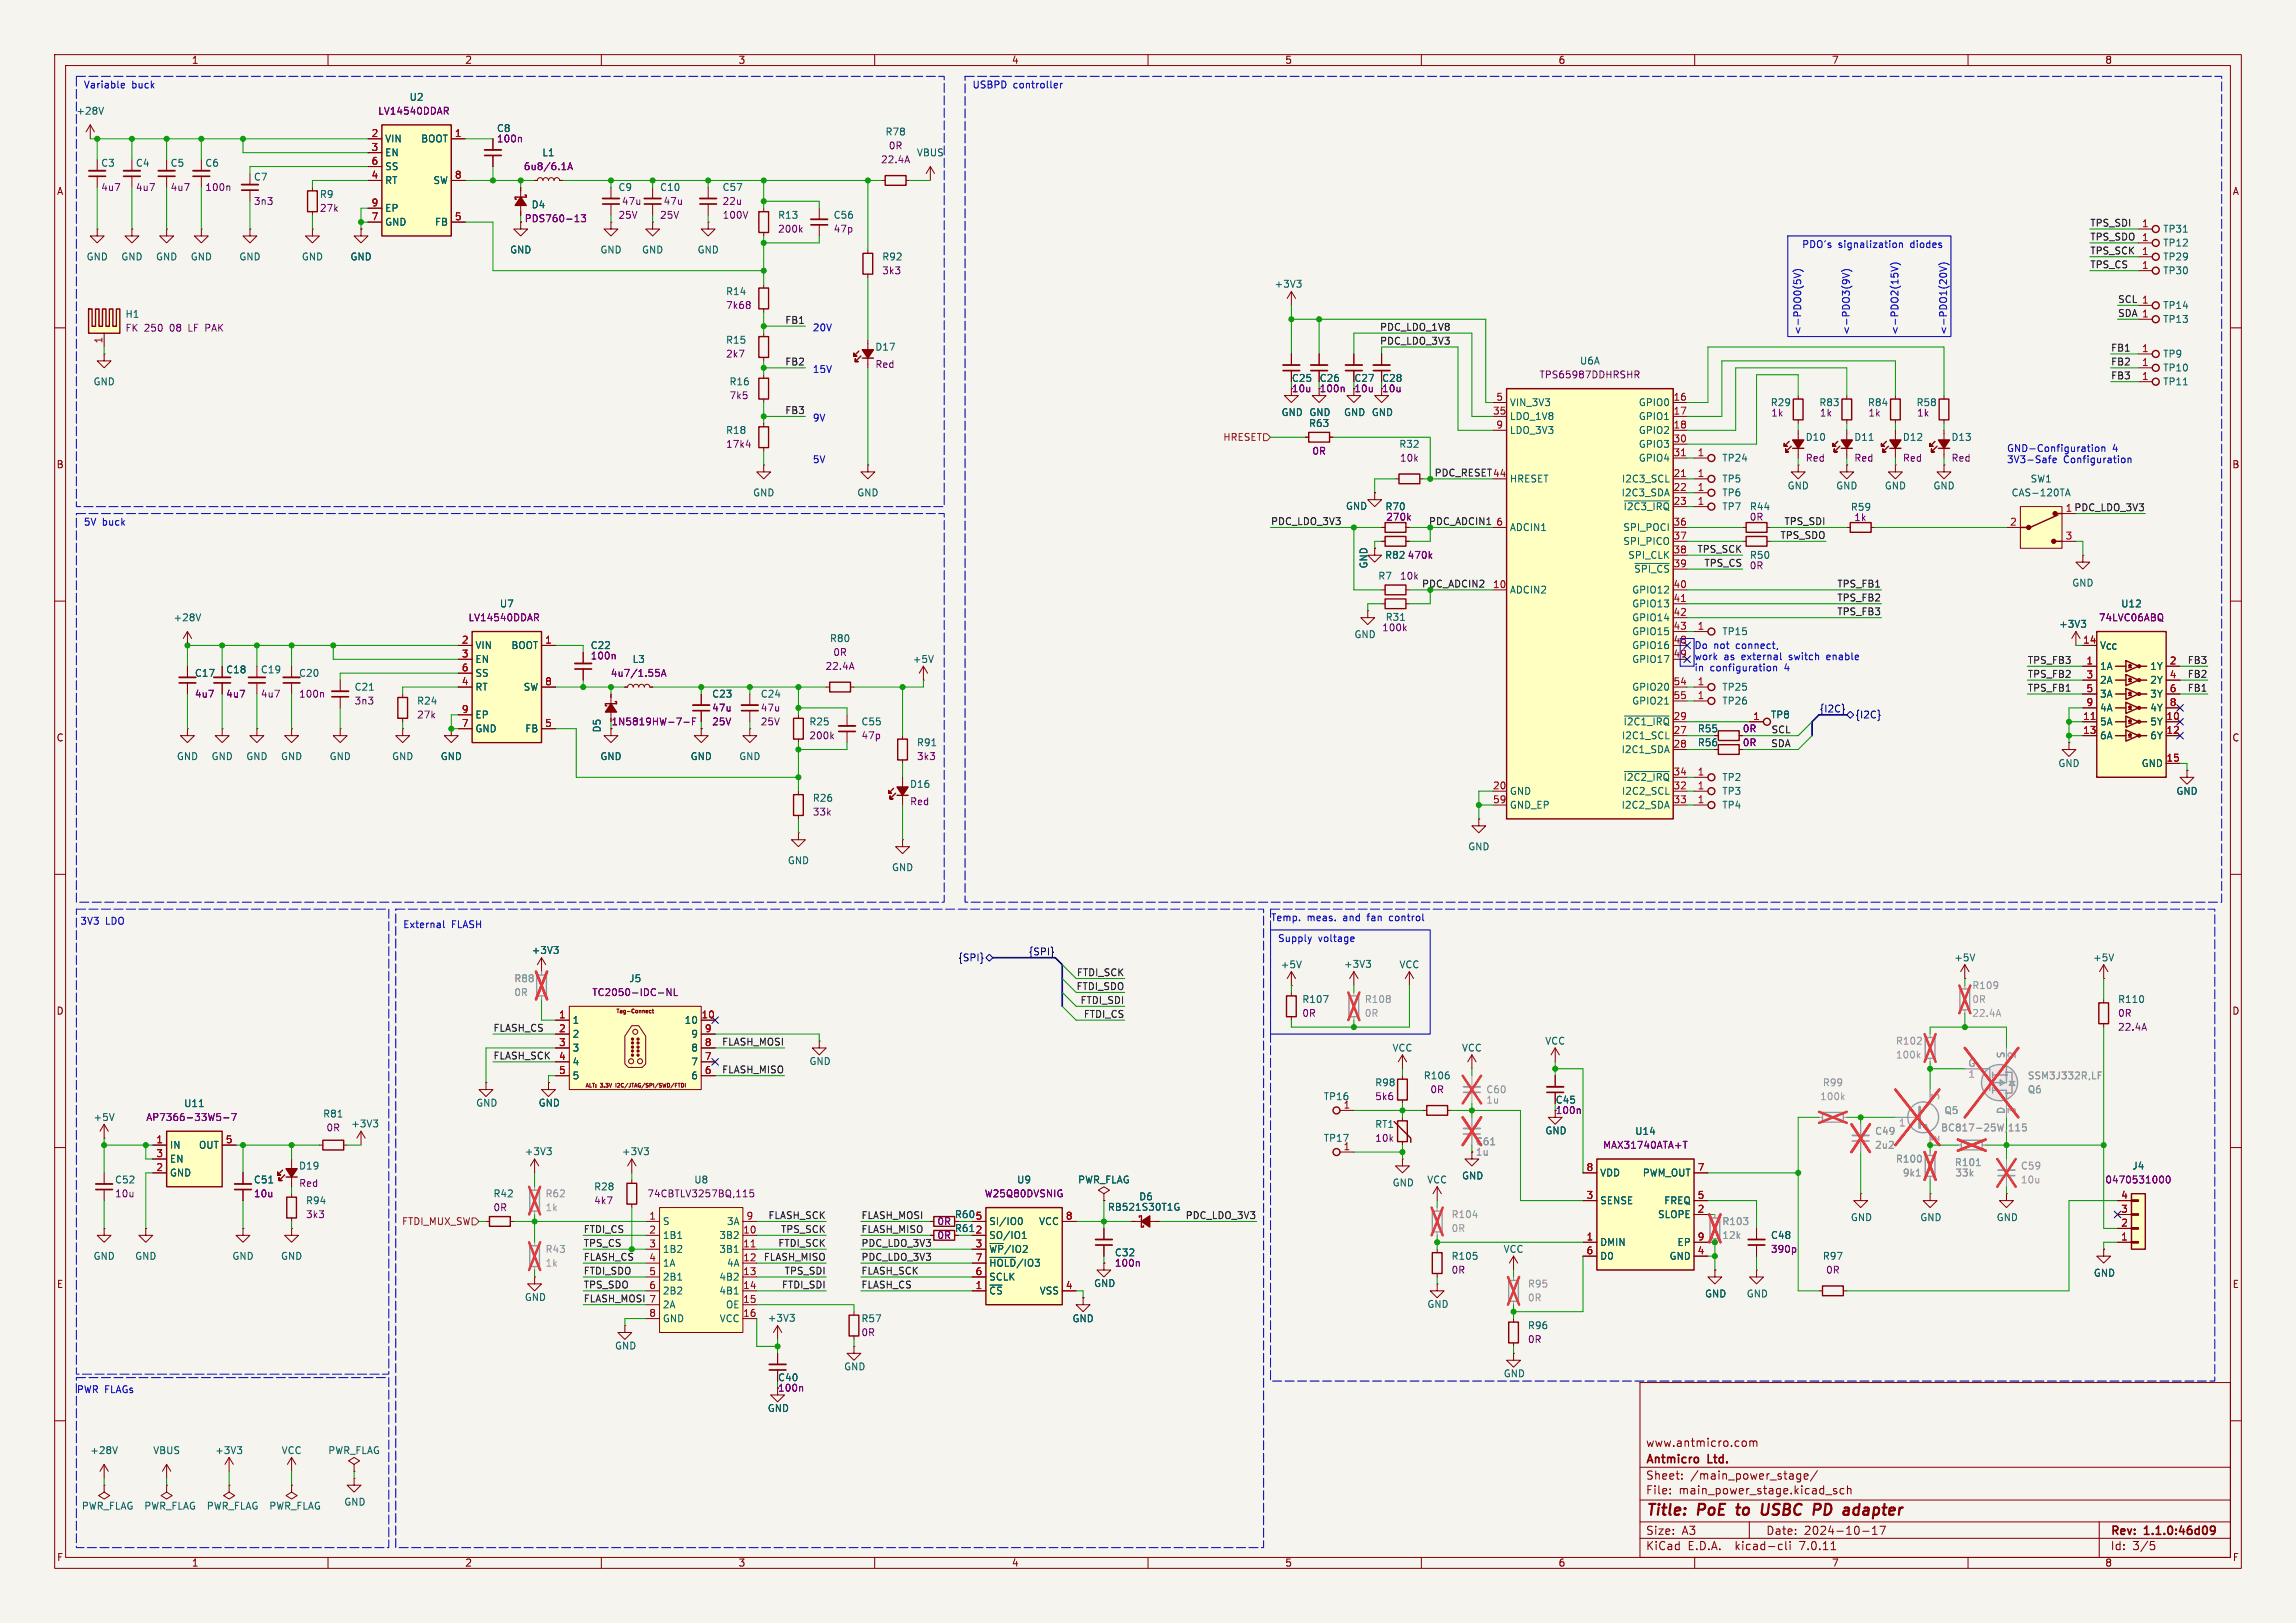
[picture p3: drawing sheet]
<svg xmlns="http://www.w3.org/2000/svg" width="420mm" height="297mm" viewBox="0 0 420 297" stroke-linecap="round" stroke-linejoin="round" font-family="sans-serif">
<defs><g id="words">
<g font-size="2.8" fill="#840000">
<text x="301" y="277.9">Title:</text>
<text x="310.6" y="277.9">PoE</text>
<text x="318.6" y="277.9">to</text>
<text x="323.9" y="277.9">USBC</text>
<text x="334.2" y="277.9">PD</text>
<text x="340.5" y="277.9">adapter</text>
</g>
<g font-size="2.1" fill="#840000">
<text x="301" y="268.2">Antmicro</text>
<text x="301" y="265">www.antmicro.com</text>
<text x="312.5" y="268.2">Ltd.</text>
<text x="301" y="273.7">File:</text>
<text x="301" y="271">Sheet:</text>
<text x="307.1" y="273.7">main_power_stage.kicad_sch</text>
<text x="309.2" y="271">/main_power_stage/</text>
<text x="301" y="281.1">Size:</text>
<text x="307.6" y="281.1">A3</text>
<text x="323" y="281.1">Date:</text>
<text x="330" y="281.1">2024-10-17</text>
<text x="386" y="281.3">Rev:</text>
<text x="392.4" y="281.3">1.1.0:46d09</text>
<text x="301" y="283.9">KiCad</text>
<text x="308.7" y="283.9">E.D.A.</text>
<text x="317.6" y="283.9">kicad-cli</text>
<text x="329.5" y="283.9">7.0.11</text>
<text x="386" y="283.9">Id:</text>
<text x="390.1" y="283.9">3/5</text>
</g>
<g font-size="1.8" fill="#840000">
<text x="35" y="11.9">1</text>
<text x="85" y="11.9">2</text>
<text x="135" y="11.9">3</text>
<text x="185" y="11.9">4</text>
<text x="235" y="11.9">5</text>
<text x="285" y="11.9">6</text>
<text x="335" y="11.9">7</text>
<text x="385" y="11.9">8</text>
<text x="10.3" y="35.9">A</text>
<text x="408.3" y="35.9">A</text>
<text x="241.3" y="72">100n</text>
<text x="247.6" y="72">10u</text>
<text x="10.3" y="85.9">B</text>
<text x="408.2" y="85.9">B</text>
<text x="10.3" y="135.9">C</text>
<text x="111.8" y="132.9">1N5819HW-7-F</text>
<text x="408.2" y="135.9">C</text>
<text x="10.3" y="185.9">D</text>
<text x="408.2" y="185.9">D</text>
<text x="284.5" y="204.1">100n</text>
<text x="174.6" y="225.7">R61</text>
<text x="174.6" y="223.1">R60</text>
<text x="10.3" y="235.9">E</text>
<text x="408.3" y="235.9">E</text>
<text x="10.3" y="285.9">F</text>
<text x="35" y="286.9">1</text>
<text x="85" y="286.9">2</text>
<text x="135" y="286.9">3</text>
<text x="185" y="286.9">4</text>
<text x="235" y="286.9">5</text>
<text x="285" y="286.9">6</text>
<text x="335" y="286.9">7</text>
<text x="385" y="286.9">8</text>
<text x="408.3" y="285.9">F</text>
</g>
<g font-size="1.8" fill="#0000c2">
<text x="15.2" y="16.3">Variable</text>
<text x="24.1" y="16.3">buck</text>
<text x="177.8" y="16.3">USBPD</text>
<text x="185.3" y="16.3">controller</text>
<text x="329.6" y="45.5">PDO's</text>
<text x="336.2" y="45.5">signalization</text>
<text x="349.6" y="45.5">diodes</text>
<text x="148.6" y="60.7">20V</text>
<text x="329.6" y="61.3" transform="rotate(-90 329.6 61.3)">&lt;-PDO0(5V)</text>
<text x="338.5" y="61.3" transform="rotate(-90 338.5 61.3)">&lt;-PDO3(9V)</text>
<text x="347.3" y="61.3" transform="rotate(-90 347.3 61.3)">&lt;-PDO2(15V)</text>
<text x="356.2" y="61.3" transform="rotate(-90 356.2 61.3)">&lt;-PDO1(20V)</text>
<text x="148.6" y="68.3">15V</text>
<text x="148.6" y="77.2">9V</text>
<text x="367" y="82.8">GND-Configuration</text>
<text x="386.4" y="82.8">4</text>
<text x="148.6" y="84.8">5V</text>
<text x="367" y="84.8">3V3-Safe</text>
<text x="377.5" y="84.8">Configuration</text>
<text x="15.2" y="96.3">5V</text>
<text x="18.7" y="96.3">buck</text>
<text x="309.9" y="118.9">Do</text>
<text x="313.5" y="118.9">not</text>
<text x="317.7" y="118.9">connect,</text>
<text x="309.9" y="120.9">work</text>
<text x="309.9" y="122.9">in</text>
<text x="312.8" y="122.9">configuration</text>
<text x="315.3" y="120.9">as</text>
<text x="318.7" y="120.9">external</text>
<text x="326.6" y="122.9">4</text>
<text x="327.5" y="120.9">switch</text>
<text x="334.6" y="120.9">enable</text>
<text x="14.6" y="169.3">3V3</text>
<text x="19.3" y="169.3">LDO</text>
<text x="73.7" y="169.9">External</text>
<text x="82.6" y="169.9">FLASH</text>
<text x="232.4" y="168.7">Temp.</text>
<text x="233.7" y="172.5">Supply</text>
<text x="239.1" y="168.7">meas.</text>
<text x="241.1" y="172.5">voltage</text>
<text x="245.8" y="168.7">and</text>
<text x="250.4" y="168.7">fan</text>
<text x="254.6" y="168.7">control</text>
<text x="14" y="255">PWR FLAGs</text>
</g>
<g font-size="1.8" fill="#006464">
<text x="13.9" y="21.2">+28V</text>
<text x="74.8" y="18.6">U2</text>
<text x="70.4" y="26.3">VIN</text>
<text x="70.4" y="28.8">EN</text>
<text x="76.9" y="26.3">BOOT</text>
<text x="99.1" y="28.8">L1</text>
<text x="161.9" y="25">R78</text>
<text x="167.6" y="28.8">VBUS</text>
<text x="18.4" y="30.7">C3</text>
<text x="24.8" y="30.7">C4</text>
<text x="31.1" y="30.7">C5</text>
<text x="37.5" y="30.7">C6</text>
<text x="46.4" y="33.2">C7</text>
<text x="70.4" y="33.9">RT</text>
<text x="70.4" y="31.3">SS</text>
<text x="79.2" y="33.9">SW</text>
<text x="113" y="35.2">C9</text>
<text x="120.6" y="35.2">C10</text>
<text x="132.1" y="35.1">C57</text>
<text x="58.4" y="36.4">R9</text>
<text x="70.4" y="41.5">GND</text>
<text x="70.4" y="39">EP</text>
<text x="79.5" y="41.5">FB</text>
<text x="97.2" y="38.3">D4</text>
<text x="142.2" y="40.2">R13</text>
<text x="152.4" y="40.2">C56</text>
<text x="15.7" y="47.9">GND</text>
<text x="22.1" y="47.9">GND</text>
<text x="28.4" y="47.9">GND</text>
<text x="34.8" y="47.9">GND</text>
<text x="43.7" y="47.9">GND</text>
<text x="55.1" y="47.9">GND</text>
<text x="64" y="47.9">GND</text>
<text x="93.2" y="46.6">GND</text>
<text x="109.7" y="46.6">GND</text>
<text x="117.3" y="46.6">GND</text>
<text x="127.5" y="46.6">GND</text>
<text x="161.3" y="47.9">R92</text>
<text x="395.6" y="45.3">TP12</text>
<text x="395.6" y="47.9">TP29</text>
<text x="395.6" y="42.8">TP31</text>
<text x="233.1" y="52.8">+3V3</text>
<text x="395.6" y="50.4">TP30</text>
<text x="22.9" y="58.4">H1</text>
<text x="132.7" y="54.2">R14</text>
<text x="395.6" y="59.3">TP13</text>
<text x="395.6" y="56.7">TP14</text>
<text x="132.7" y="63.1">R15</text>
<text x="160" y="64.4">D17</text>
<text x="395.6" y="65.6">TP9</text>
<text x="17" y="70.7">GND</text>
<text x="133.3" y="70.7">R16</text>
<text x="236.2" y="70.1">C25</text>
<text x="247.6" y="70.1">C27</text>
<text x="252.7" y="70.1">C28</text>
<text x="288.9" y="66.9">U6A</text>
<text x="395.6" y="70.7">TP11</text>
<text x="395.6" y="68.2">TP10</text>
<text x="234.3" y="76.3">GND GND</text>
<text x="245.8" y="76.3">GND GND</text>
<text x="276.1" y="77.1">LDO_1V8</text>
<text x="276.1" y="74.5">VIN_3V3</text>
<text x="299.7" y="74.5">GPIO0</text>
<text x="299.7" y="77.1">GPIO1</text>
<text x="323.8" y="74.5">R29</text>
<text x="332.7" y="74.5">R83</text>
<text x="341.6" y="74.5">R84</text>
<text x="350.5" y="74.5">R58</text>
<text x="132.7" y="79.6">R18</text>
<text x="239.4" y="78.3">R63</text>
<text x="255.9" y="82.1">R32</text>
<text x="276.1" y="79.6">LDO_3V3</text>
<text x="299.7" y="79.6">GPIO2</text>
<text x="299.7" y="82.1">GPIO3</text>
<text x="330.2" y="80.9">D10</text>
<text x="339.1" y="80.9">D11</text>
<text x="348" y="80.9">D12</text>
<text x="356.9" y="80.9">D13</text>
<text x="276.1" y="88.5">HRESET</text>
<text x="296.6" y="88.5">I2C3_SCL</text>
<text x="299.7" y="84.7">GPIO4</text>
<text x="315" y="84.7">TP24</text>
<text x="315" y="88.5">TP5</text>
<text x="326.9" y="89.8">GND</text>
<text x="335.8" y="89.8">GND</text>
<text x="344.7" y="89.8">GND</text>
<text x="353.6" y="89.8">GND</text>
<text x="371.3" y="88.5">SW1</text>
<text x="137.7" y="91">GND</text>
<text x="156.7" y="91">GND</text>
<text x="246.1" y="93.5">GND</text>
<text x="296.5" y="91">I2C3_SDA</text>
<text x="296.9" y="93.6">~{I2C3_IRQ}</text>
<text x="315" y="91">TP6</text>
<text x="315" y="93.6">TP7</text>
<text x="320" y="93.6">R44</text>
<text x="338.5" y="93.7">R59</text>
<text x="367.9" y="91">CAS-120TA</text>
<text x="276.1" y="97.4">ADCIN1</text>
<text x="296.8" y="97.4">SPI_POCI</text>
<text x="296.8" y="99.9">SPI_PICO</text>
<text x="250.3" y="104.1" transform="rotate(-90 250.3 104.1)">GND</text>
<text x="252" y="106.3">R7</text>
<text x="253.3" y="102.5">R82</text>
<text x="297.7" y="102.5">SPI_CLK</text>
<text x="298.8" y="105">~{SPI_CS}</text>
<text x="320" y="102.5">R50</text>
<text x="379" y="107.5">GND</text>
<text x="31.6" y="113.9">+28V</text>
<text x="91.3" y="111.4">U7</text>
<text x="276.1" y="108.8">ADCIN2</text>
<text x="298.5" y="108.8">GPIO12</text>
<text x="298.5" y="111.4">GPIO13</text>
<text x="298.5" y="113.9">GPIO14</text>
<text x="387.9" y="111.4">U12</text>
<text x="86.9" y="119">VIN</text>
<text x="93.5" y="119">BOOT</text>
<text x="151.7" y="117.7">R80</text>
<text x="247.7" y="117">GND</text>
<text x="298.5" y="116.4">GPIO15</text>
<text x="298.5" y="119">GPIO16</text>
<text x="315" y="116.4">TP15</text>
<text x="376.6" y="115.1">+3V3</text>
<text x="384" y="119">V_{CC}</text>
<text x="35.6" y="124.1">C17</text>
<text x="41.3" y="123.4">C18</text>
<text x="47.6" y="123.4">C19</text>
<text x="54.6" y="124.1">C20</text>
<text x="86.9" y="121.5">EN</text>
<text x="86.9" y="124.1">SS</text>
<text x="115.6" y="121.5">L3</text>
<text x="166.9" y="121.5">+5V</text>
<text x="298.5" y="121.5">GPIO17</text>
<text x="384" y="122.8">1A</text>
<text x="384" y="125.3">2A</text>
<text x="393.2" y="122.8">1Y</text>
<text x="393.2" y="125.3">2Y</text>
<text x="64.8" y="126.6">C21</text>
<text x="76.2" y="129.1">R24</text>
<text x="86.9" y="126.6">RT</text>
<text x="86.9" y="131.7">EP</text>
<text x="95.7" y="126.6">SW</text>
<text x="130.2" y="127.9">C23</text>
<text x="139.1" y="127.9">C24</text>
<text x="298.5" y="126.6">GPIO20</text>
<text x="298.5" y="129.1">GPIO21</text>
<text x="315" y="129.1">TP26</text>
<text x="315" y="126.6">TP25</text>
<text x="323.8" y="131.7">TP8</text>
<text x="384" y="127.9">3A</text>
<text x="384" y="130.4">4A</text>
<text x="393.2" y="127.9">3Y</text>
<text x="393.2" y="130.4">4Y</text>
<text x="86.9" y="134.2">GND</text>
<text x="96" y="134.2">FB</text>
<text x="110.1" y="134.1" transform="rotate(-90 110.1 134.1)">D5</text>
<text x="148" y="132.9">R25</text>
<text x="157.5" y="132.9">C55</text>
<text x="167.6" y="136.8">R91</text>
<text x="296.6" y="135.5">I2C1_SCL</text>
<text x="296.9" y="132.9">~{I2C1_IRQ}</text>
<text x="310.5" y="134.2">R55</text>
<text x="310.5" y="136.8">R56</text>
<text x="384" y="132.9">5A</text>
<text x="384" y="135.5">6A</text>
<text x="393.2" y="132.9">5Y</text>
<text x="393.2" y="135.5">6Y</text>
<text x="32.3" y="139.3">GND</text>
<text x="38.6" y="139.3">GND</text>
<text x="45" y="139.3">GND</text>
<text x="51.3" y="139.3">GND</text>
<text x="60.2" y="139.3">GND</text>
<text x="71.6" y="139.3">GND</text>
<text x="80.5" y="139.3">GND</text>
<text x="109.7" y="139.3">GND</text>
<text x="126.2" y="139.3">GND</text>
<text x="135.1" y="139.3">GND</text>
<text x="296.5" y="138">I2C1_SDA</text>
<text x="296.9" y="143.1">~{I2C2_IRQ}</text>
<text x="315" y="143.1">TP2</text>
<text x="376.4" y="140.6">GND</text>
<text x="391.7" y="140.6">GND</text>
<text x="148.6" y="146.9">R26</text>
<text x="166.4" y="144.4">D16</text>
<text x="276.1" y="145.6">GND</text>
<text x="276.1" y="148.2">GND_EP</text>
<text x="296.5" y="148.2">I2C2_SDA</text>
<text x="296.6" y="145.6">I2C2_SCL</text>
<text x="315" y="145.6">TP3</text>
<text x="315" y="148.2">TP4</text>
<text x="398" y="145.6">GND</text>
<text x="268.5" y="155.8">GND</text>
<text x="144" y="158.3">GND</text>
<text x="163.1" y="159.6">GND</text>
<text x="97.2" y="174.8">+3V3</text>
<text x="115" y="179.9">J5</text>
<text x="234.2" y="177.4">+5V</text>
<text x="245.8" y="177.3">+3V3</text>
<text x="255.9" y="177.4">VCC</text>
<text x="357.4" y="176.1">+5V</text>
<text x="382.8" y="176.1">+5V</text>
<text x="238.1" y="183.7">R107</text>
<text x="387.3" y="183.7">R110</text>
<text x="104.6" y="187.6">1</text>
<text x="104.6" y="190.1">2</text>
<text x="125.1" y="187.6">10</text>
<text x="126.3" y="190.1">9</text>
<text x="282.6" y="191.4">VCC</text>
<text x="104.6" y="192.6">3</text>
<text x="104.6" y="195.2">4</text>
<text x="104.6" y="197.7">5</text>
<text x="126.3" y="197.7">6</text>
<text x="126.3" y="195.2">7</text>
<text x="126.3" y="192.6">8</text>
<text x="148" y="195.1">GND</text>
<text x="254.6" y="192.6">VCC</text>
<text x="260.3" y="197.7">R106</text>
<text x="267.3" y="192.6">VCC</text>
<text x="33.6" y="202.8">U11</text>
<text x="87" y="202.7">GND</text>
<text x="98.4" y="202.7">GND</text>
<text x="242" y="201.5">TP16</text>
<text x="245.7" y="202.9">1</text>
<text x="251.5" y="199">R98</text>
<text x="17" y="205.3">+5V</text>
<text x="59" y="204.7">R81</text>
<text x="64.1" y="206.5">+3V3</text>
<text x="242" y="209.1">TP17</text>
<text x="251.5" y="206.6">RT1</text>
<text x="282.6" y="207.8">GND</text>
<text x="299" y="207.9">U14</text>
<text x="31" y="210.4">IN</text>
<text x="31" y="215.5">GND</text>
<text x="31" y="213">EN</text>
<text x="36.3" y="210.4">OUT</text>
<text x="54.6" y="214.2">D19</text>
<text x="95.9" y="211.6">+3V3</text>
<text x="113.7" y="211.6">+3V3</text>
<text x="292.6" y="215.5">VDD</text>
<text x="300.4" y="215.5">PWM_OUT</text>
<text x="390" y="214.2">J4</text>
<text x="21" y="216.8">C52</text>
<text x="46.4" y="216.8">C51</text>
<text x="55.9" y="220.6">R94</text>
<text x="90.2" y="219.3">R42</text>
<text x="108.6" y="218">R28</text>
<text x="126.9" y="216.8">U8</text>
<text x="186" y="216.8">U9</text>
<text x="197.1" y="216.8">PWR_FLAG</text>
<text x="202.6" y="221.8">RB521S30T1G</text>
<text x="208.3" y="219.8">D6</text>
<text x="254.6" y="217.3">GND</text>
<text x="261" y="216.8">VCC</text>
<text x="267.3" y="216">GND</text>
<text x="292.6" y="220.6">SENSE</text>
<text x="304.3" y="220.6">FREQ</text>
<text x="121.2" y="224.4">S</text>
<text x="121.2" y="226.9">1B1</text>
<text x="131.5" y="226.9">3B2</text>
<text x="132.9" y="224.4">3A</text>
<text x="180.8" y="226.9">SO/IO1</text>
<text x="180.8" y="224.4">SI/IO0</text>
<text x="190" y="224.4">VCC</text>
<text x="303.2" y="223.1">SLOPE</text>
<text x="323.8" y="226.9">C48</text>
<text x="338.5" y="223.7">GND</text>
<text x="351.2" y="223.7">GND</text>
<text x="365.1" y="223.7">GND</text>
<text x="17" y="230.7">GND</text>
<text x="24.6" y="230.7">GND</text>
<text x="42.4" y="230.7">GND</text>
<text x="51.3" y="230.7">GND</text>
<text x="121.2" y="229.5">1B2</text>
<text x="121.2" y="232">1A</text>
<text x="131.5" y="229.5">3B1</text>
<text x="132.9" y="232">4A</text>
<text x="180.8" y="229.5">~{WP}/IO2</text>
<text x="180.8" y="232">~{HOLD}/IO3</text>
<text x="265.4" y="230.7">R105</text>
<text x="274.9" y="229.5">VCC</text>
<text x="292.6" y="228.2">DMIN</text>
<text x="292.6" y="230.7">D0</text>
<text x="305.3" y="230.7">GND</text>
<text x="306.8" y="228.2">EP</text>
<text x="333.3" y="230.7">R97</text>
<text x="382.9" y="233.8">GND</text>
<text x="95.9" y="238.3">GND</text>
<text x="121.2" y="234.5">2B1</text>
<text x="121.2" y="237.1">2B2</text>
<text x="121.2" y="239.6">2A</text>
<text x="131.5" y="234.5">4B2</text>
<text x="131.5" y="237.1">4B1</text>
<text x="132.7" y="239.6">OE</text>
<text x="180.8" y="237.1">~{CS}</text>
<text x="180.8" y="234.5">SCLK</text>
<text x="190.1" y="237.1">VSS</text>
<text x="200" y="235.7">GND</text>
<text x="261" y="239.5">GND</text>
<text x="311.8" y="237.6">GND</text>
<text x="319.4" y="237.6">GND</text>
<text x="121.2" y="242.2">GND</text>
<text x="131.6" y="242.2">VCC</text>
<text x="140.3" y="242.1">+3V3</text>
<text x="157.5" y="242.2">R57</text>
<text x="196.1" y="242.2">GND</text>
<text x="279.4" y="243.4">R96</text>
<text x="112.4" y="247.2">GND</text>
<text x="154.3" y="251">GND</text>
<text x="275" y="252.2">GND</text>
<text x="140.3" y="258.6">GND</text>
<text x="16.4" y="266.3">+28V</text>
<text x="27.9" y="266.3">VBUS</text>
<text x="39.3" y="266.3">+3V3</text>
<text x="51.4" y="266.3">VCC</text>
<text x="60" y="266.3">PWR_FLAG</text>
<text x="62.9" y="275.7">GND</text>
<text x="14.9" y="276.5">PWR_FLAG</text>
<text x="26.3" y="276.5">PWR_FLAG</text>
<text x="37.7" y="276.5">PWR_FLAG</text>
<text x="49.2" y="276.5">PWR_FLAG</text>
</g>
<g font-size="1.8" fill="#840084">
<text x="69.1" y="21.2">LV14540DDAR</text>
<text x="90.8" y="24.4">C8</text>
<text x="90.8" y="26.3">100n</text>
<text x="162.5" y="27.5">0R</text>
<text x="18.4" y="35.2">4u7</text>
<text x="24.8" y="35.2">4u7</text>
<text x="31.1" y="35.2">4u7</text>
<text x="37.5" y="35.2">100n</text>
<text x="95.7" y="31.3">6u8/6.1A</text>
<text x="161.1" y="30.1">22.4A</text>
<text x="46.4" y="37.7">3n3</text>
<text x="58.4" y="39">27k</text>
<text x="95.9" y="40.9">PDS760-13</text>
<text x="113" y="40.2">25V</text>
<text x="113.7" y="37.7">47u</text>
<text x="120.6" y="40.2">25V</text>
<text x="121.3" y="37.7">47u</text>
<text x="132.1" y="37.7">22u</text>
<text x="132.1" y="40.2">100V</text>
<text x="142.2" y="42.8">200k</text>
<text x="152.4" y="42.8">47p</text>
<text x="161.3" y="50.4">3k3</text>
<text x="132.7" y="56.7">7k68</text>
<text x="22.9" y="60.9">FK</text>
<text x="26.4" y="60.9">250</text>
<text x="31.2" y="60.9">08</text>
<text x="34.8" y="60.9">LF PAK</text>
<text x="132.7" y="65.6">2k7</text>
<text x="160" y="67.5">Red</text>
<text x="236.2" y="72">10u</text>
<text x="241.3" y="70.1">C26</text>
<text x="252.7" y="72">10u</text>
<text x="281.5" y="69.4">TPS65987DDHRSHR</text>
<text x="133.3" y="73.3">7k5</text>
<text x="323.9" y="76.4">1k</text>
<text x="332.8" y="76.4">1k</text>
<text x="341.7" y="76.4">1k</text>
<text x="350.6" y="76.4">1k</text>
<text x="132.7" y="82.1">17k4</text>
<text x="240" y="83.4">0R</text>
<text x="256" y="84.7">10k</text>
<text x="330.2" y="84.7">Red</text>
<text x="339.1" y="84.7">Red</text>
<text x="348" y="84.7">Red</text>
<text x="356.9" y="84.7">Red</text>
<text x="253.3" y="93.6">R70</text>
<text x="253.5" y="95.5">270k</text>
<text x="320" y="95.5">0R</text>
<text x="339.1" y="95.6">1k</text>
<text x="256" y="106.3">10k</text>
<text x="257.4" y="102.5">470k</text>
<text x="320" y="104.4">0R</text>
<text x="85.6" y="113.9">LV14540DDAR</text>
<text x="253.4" y="113.8">R31</text>
<text x="383.8" y="113.9">74LVC06ABQ</text>
<text x="107.9" y="119">C22</text>
<text x="252.7" y="115.7">100k</text>
<text x="107.9" y="120.9">100n</text>
<text x="111.6" y="124.1">4u7/1.55A</text>
<text x="150.9" y="122.8">22.4A</text>
<text x="152.3" y="120.2">0R</text>
<text x="35.6" y="127.9">4u7</text>
<text x="41.3" y="127.9">4u7</text>
<text x="47.6" y="127.9">4u7</text>
<text x="54.6" y="127.9">100n</text>
<text x="64.8" y="129.1">3n3</text>
<text x="76.2" y="131.7">27k</text>
<text x="130.2" y="130.4">47u</text>
<text x="139.1" y="130.4">47u</text>
<text x="130.2" y="132.9">25V</text>
<text x="139.1" y="132.9">25V</text>
<text x="148" y="135.5">200k</text>
<text x="157.5" y="135.5">47p</text>
<text x="318.7" y="134.2">0R</text>
<text x="318.7" y="136.8">0R</text>
<text x="167.6" y="139.3">3k3</text>
<text x="148.6" y="149.5">33k</text>
<text x="166.4" y="147.5">Red</text>
<text x="108.2" y="182.5">TC2050-IDC-NL</text>
<text x="238.1" y="186.3">0R</text>
<text x="387.3" y="186.3">0R</text>
<text x="387.3" y="188.8">22.4A</text>
<text x="251.5" y="201.5">5k6</text>
<text x="261.6" y="200.3">0R</text>
<text x="284.5" y="202.2">C45</text>
<text x="26.7" y="205.3">AP7366-33W5-7</text>
<text x="59.6" y="207.2">0R</text>
<text x="251.5" y="209.1">10k</text>
<text x="293.2" y="210.4">MAX31740ATA+T</text>
<text x="21" y="219.3">10u</text>
<text x="46.4" y="219.3">10u</text>
<text x="54.6" y="217.4">Red</text>
<text x="90.2" y="221.8">0R</text>
<text x="108.6" y="220.6">4k7</text>
<text x="118.3" y="219.3">74CBTLV3257BQ,115</text>
<text x="180" y="219.3">W25Q80DVSNIG</text>
<text x="385" y="216.8">0470531000</text>
<text x="55.9" y="223.1">3k3</text>
<text x="171.4" y="226.9">0R</text>
<text x="171.4" y="224.4">0R</text>
<text x="203.8" y="232">100n</text>
<text x="203.8" y="230.1">C32</text>
<text x="265.4" y="233.3">0R</text>
<text x="323.8" y="229.5">390p</text>
<text x="333.9" y="233.3">0R</text>
<text x="157.5" y="244.7">0R</text>
<text x="279.4" y="246">0R</text>
<text x="142.2" y="253">C40</text>
<text x="142.2" y="254.9">100n</text>
</g>
<g font-size="1.8" fill="#a90000">
<text x="67.9" y="25.1">2</text>
<text x="67.9" y="27.7">3</text>
<text x="83.1" y="25.1">1</text>
<text x="67.9" y="32.8">4</text>
<text x="67.9" y="30.2">6</text>
<text x="83.1" y="32.8">8</text>
<text x="67.9" y="40.4">7</text>
<text x="67.9" y="37.8">9</text>
<text x="83.1" y="40.4">5</text>
<text x="391.7" y="41.7">1</text>
<text x="391.7" y="46.7">1</text>
<text x="391.7" y="49.3">1</text>
<text x="18.8" y="62.9" transform="rotate(-90 18.8 62.9)">1</text>
<text x="391.7" y="64.5">1</text>
<text x="391.7" y="69.6">1</text>
<text x="391.7" y="67.1">1</text>
<text x="273" y="75.9">35</text>
<text x="273.6" y="73.4">5</text>
<text x="306" y="73.4">16</text>
<text x="306" y="75.9">17</text>
<text x="273.6" y="78.5">9</text>
<text x="306" y="78.5">18</text>
<text x="306" y="81">30</text>
<text x="306" y="83.6">31</text>
<text x="310.4" y="83.6">1</text>
<text x="306" y="87.4">21</text>
<text x="306" y="89.9">22</text>
<text x="310.4" y="87.4">1</text>
<text x="310.4" y="89.9">1</text>
<text x="306" y="92.5">23</text>
<text x="310.4" y="92.5">1</text>
<text x="273.6" y="96.3">6</text>
<text x="306" y="96.3">36</text>
<text x="306" y="98.8">37</text>
<text x="306" y="101.3">38</text>
<text x="367.6" y="96.3">2</text>
<text x="377.8" y="98.8">3</text>
<text x="273" y="107.7">10</text>
<text x="306" y="103.9">39</text>
<text x="306" y="107.7">40</text>
<text x="306" y="110.2">41</text>
<text x="306" y="112.8">42</text>
<text x="84.4" y="117.9">2</text>
<text x="99.6" y="117.9">1</text>
<text x="306" y="115.3">43</text>
<text x="306" y="117.9">48</text>
<text x="310.4" y="115.3">1</text>
<text x="381" y="117.9">14</text>
<text x="84.4" y="120.4">3</text>
<text x="84.4" y="125.5">4</text>
<text x="84.4" y="122.9">6</text>
<text x="99.6" y="125.5">8</text>
<text x="306" y="120.4">49</text>
<text x="306" y="125.5">54</text>
<text x="310.4" y="125.5">1</text>
<text x="381.6" y="121.7">1</text>
<text x="381.6" y="124.2">3</text>
<text x="396.8" y="121.7">2</text>
<text x="396.8" y="124.2">4</text>
<text x="84.4" y="130.6">9</text>
<text x="306" y="131.8">29</text>
<text x="306" y="128">55</text>
<text x="310.4" y="128">1</text>
<text x="320.6" y="131.8">1</text>
<text x="381" y="131.8">11</text>
<text x="381.6" y="126.7">5</text>
<text x="381.6" y="129.3">9</text>
<text x="396.2" y="131.8">10</text>
<text x="396.8" y="126.7">6</text>
<text x="396.8" y="129.3">8</text>
<text x="84.4" y="133.1">7</text>
<text x="99.6" y="133.1">5</text>
<text x="306" y="134.4">27</text>
<text x="306" y="136.9">28</text>
<text x="381" y="134.4">13</text>
<text x="396.2" y="134.4">12</text>
<text x="306" y="142">34</text>
<text x="310.4" y="142">1</text>
<text x="396.2" y="139.4">15</text>
<text x="273" y="144.5">20</text>
<text x="273" y="147.1">59</text>
<text x="306" y="144.5">32</text>
<text x="306" y="147.1">33</text>
<text x="310.4" y="144.5">1</text>
<text x="310.4" y="147.1">1</text>
<text x="102.2" y="186.4">1</text>
<text x="102.2" y="189">2</text>
<text x="102.2" y="191.5">3</text>
<text x="128.2" y="186.4">10</text>
<text x="128.8" y="191.5">8</text>
<text x="128.8" y="189">9</text>
<text x="102.2" y="194.1">4</text>
<text x="102.2" y="196.6">5</text>
<text x="128.8" y="196.6">6</text>
<text x="128.8" y="194.1">7</text>
<text x="28.5" y="209.3">1</text>
<text x="41.2" y="209.3">5</text>
<text x="28.5" y="214.4">2</text>
<text x="28.5" y="211.8">3</text>
<text x="245.7" y="210.6">1</text>
<text x="290.1" y="214.4">8</text>
<text x="310.4" y="214.4">7</text>
<text x="290.1" y="219.5">3</text>
<text x="310.4" y="222">2</text>
<text x="310.4" y="219.5">5</text>
<text x="387.9" y="222">3</text>
<text x="387.9" y="219.5">4</text>
<text x="118.7" y="223.3">1</text>
<text x="118.7" y="225.8">2</text>
<text x="135.8" y="225.8">10</text>
<text x="136.5" y="223.3">9</text>
<text x="178.4" y="225.8">2</text>
<text x="178.4" y="223.3">5</text>
<text x="194.9" y="223.3">8</text>
<text x="290.1" y="227.1">1</text>
<text x="310.4" y="227.1">9</text>
<text x="387.9" y="227.1">1</text>
<text x="387.9" y="224.5">2</text>
<text x="118.7" y="228.3">3</text>
<text x="118.7" y="230.9">4</text>
<text x="118.7" y="233.4">5</text>
<text x="135.8" y="228.3">11</text>
<text x="135.8" y="230.9">12</text>
<text x="135.8" y="233.4">13</text>
<text x="178.4" y="228.3">3</text>
<text x="178.4" y="233.4">6</text>
<text x="178.4" y="230.9">7</text>
<text x="290.1" y="229.6">6</text>
<text x="310.4" y="229.6">4</text>
<text x="118.7" y="236">6</text>
<text x="135.8" y="236">14</text>
<text x="135.8" y="238.5">15</text>
<text x="178.4" y="236">1</text>
<text x="194.9" y="236">4</text>
<text x="118.7" y="241">8</text>
<text x="135.8" y="241">16</text>
</g>
<g font-size="1.8" fill="#0f0f0f">
<text x="382.3" y="41.6">TPS_SDI</text>
<text x="382.3" y="44.1">TPS_SDO 1</text>
<text x="382.3" y="46.6">TPS_SCK</text>
<text x="382.3" y="49.2">TPS_CS</text>
<text x="143.5" y="59.3">FB1</text>
<text x="387.3" y="58.1">SDA 1</text>
<text x="387.3" y="55.5">SCL 1</text>
<text x="252.3" y="60.6">PDC_LDO_1V8</text>
<text x="252.3" y="63.2">PDC_LDO_3V3</text>
<text x="386.1" y="64.4">FB1</text>
<text x="143.5" y="67">FB2</text>
<text x="386.1" y="69.5">FB3</text>
<text x="386.1" y="67">FB2</text>
<text x="143.5" y="75.9">FB3</text>
<text x="262.3" y="87.3">PDC_RESET44</text>
<text x="377.8" y="93.7">1 PDC_LDO_3V3</text>
<text x="232.4" y="96.2">PDC_LDO_3V3</text>
<text x="310.4" y="101.3">TPS_SCK</text>
<text x="325.6" y="98.7">TPS_SDO</text>
<text x="326.3" y="96.2">TPS_SDI</text>
<text x="311.7" y="103.8">TPS_CS</text>
<text x="336" y="107.6">TPS_FB1</text>
<text x="336" y="112.7">TPS_FB3</text>
<text x="336" y="110.1">TPS_FB2</text>
<text x="370.8" y="121.6">TPS_FB3</text>
<text x="370.8" y="124.1">TPS_FB2</text>
<text x="400.1" y="121.6">FB3</text>
<text x="400.1" y="124.1">FB2</text>
<text x="370.8" y="126.7">TPS_FB1</text>
<text x="400.1" y="126.7">FB1</text>
<text x="323.9" y="136.8">SDA</text>
<text x="323.9" y="134.3">SCL</text>
<text x="196.9" y="178.7">FTDI_SCK</text>
<text x="196.8" y="181.3">FTDI_SDO</text>
<text x="197.6" y="183.8">FTDI_SDI</text>
<text x="90.2" y="188.9">FLASH_CS</text>
<text x="132" y="191.4">FLASH_MOSI</text>
<text x="198.2" y="186.3">FTDI_CS</text>
<text x="90.2" y="194">FLASH_SCK</text>
<text x="132" y="196.5">FLASH_MISO</text>
<text x="106.7" y="225.7">FTDI_CS</text>
<text x="140.5" y="223.2">FLASH_SCK</text>
<text x="142.8" y="225.7">TPS_SCK</text>
<text x="157.5" y="225.7">FLASH_MISO</text>
<text x="157.5" y="223.2">FLASH_MOSI</text>
<text x="216.8" y="223.2">PDC_LDO_3V3</text>
<text x="106.7" y="230.8">FLASH_CS</text>
<text x="106.7" y="228.3">TPS_CS</text>
<text x="106.7" y="233.3">FTDI_SDO</text>
<text x="139.6" y="230.8">FLASH_MISO</text>
<text x="142.3" y="228.3">FTDI_SCK</text>
<text x="143.4" y="233.3">TPS_SDI</text>
<text x="157.5" y="233.3">FLASH_SCK</text>
<text x="157.5" y="230.8">PDC_LDO_3V3</text>
<text x="157.5" y="228.3">PDC_LDO_3V3</text>
<text x="106.7" y="235.9">TPS_SDO</text>
<text x="106.7" y="238.4">FLASH_MOSI 7</text>
<text x="142.9" y="235.9">FTDI_SDI</text>
<text x="157.5" y="235.9">FLASH_CS</text>
</g>
<g font-size="1.8" fill="#725600">
<text x="223.7" y="80.9">HRESET</text>
<text x="73.4" y="224.4">FTDI_MUX_SW</text>
</g>
<g font-size="1.8" fill="#009600">
<text x="261.3" y="96.2">PDC_ADCIN1</text>
<text x="260" y="107.6">PDC_ADCIN2</text>
</g>
<g font-size="1.8" fill="#000084">
<text x="332.7" y="130.5">{I2C}</text>
<text x="339.3" y="131.7">{I2C}</text>
<text x="175.2" y="176.1">{SPI}</text>
<text x="188.1" y="174.9">{SPI}</text>
</g>
<g font-size="1.8" fill="#939391">
<text x="94" y="179.9">R88</text>
<text x="249.6" y="183.7">R108</text>
<text x="360.7" y="181.2">R109</text>
<text x="346.7" y="191.4">R102</text>
<text x="359.9" y="195.3">G</text>
<text x="366.8" y="193.7" transform="rotate(-90 366.8 193.7)">S</text>
<text x="271.8" y="200.3">C60</text>
<text x="333.3" y="199">R99</text>
<text x="366.8" y="203.9" transform="rotate(-90 366.8 203.9)">D</text>
<text x="370.8" y="200.3">Q6</text>
<text x="269.9" y="209.8">C61</text>
<text x="342.9" y="207.9">C49</text>
<text x="355.6" y="204.1">Q5</text>
<text x="346.7" y="213">R100</text>
<text x="357.5" y="213.6">R101</text>
<text x="369.6" y="214.2">C59</text>
<text x="99.7" y="219.3">R62</text>
<text x="265.4" y="223.1">R104</text>
<text x="315" y="224.4">R103</text>
<text x="99.7" y="229.5">R43</text>
<text x="279.4" y="235.8">R95</text>
</g>
<g font-size="1.8" fill="#9c9b98">
<text x="94" y="182.5">0R</text>
<text x="360.7" y="183.7">0R</text>
<text x="249.6" y="186.3">0R</text>
<text x="360.7" y="186.3">22.4A</text>
<text x="346.7" y="193.9">100k</text>
<text x="370.8" y="197.7">SSM3J332R,LF</text>
<text x="271.8" y="202.2">1u</text>
<text x="332.9" y="201.5">100k</text>
<text x="355" y="207.2">BC817-25W,115</text>
<text x="269.9" y="211.7">1u</text>
<text x="342.9" y="210.4">2u2</text>
<text x="348" y="215.5">9k1</text>
<text x="357.6" y="215.5">33k</text>
<text x="99.7" y="221.8">1k</text>
<text x="369.6" y="216.8">10u</text>
<text x="265.4" y="225.7">0R</text>
<text x="315" y="226.9">12k</text>
<text x="99.7" y="232">1k</text>
<text x="279.4" y="238.4">0R</text>
</g>
<g font-size="1.8" fill="#a5a4a2">
<text x="360" y="197.6">1</text>
<text x="369" y="193.7" transform="rotate(-90 369 193.7)">2</text>
<text x="355" y="201.4" transform="rotate(-90 355 201.4)">3</text>
<text x="369" y="203.9" transform="rotate(-90 369 203.9)">3</text>
<text x="347.3" y="206.5">1</text>
<text x="355" y="209" transform="rotate(-90 355 209)">2</text>
</g>
<g font-size="1" fill="#840000">
<text x="112.7" y="185.5">Tag-Connect</text>
<text x="107.1" y="199.1">ALT: 3.3V</text>
<text x="112.7" y="199.1">I2C/JTAG/SPI/SWD/FTDI</text>
</g>
</g></defs>
<path d="M0 0h420v297h-420z" fill="#f5f4ef" stroke="#f5f4ef" stroke-width=".18"/>
<g fill="none" stroke="#840000" stroke-width=".18">
<path d="M10 10h400v277h-400zM12 12h396v273h-396zM60 10v2M110 10v2M160 10v2M210 10v2M260 10v2M310 10v2M360 10v2M10 60h2M408 60h2M346.7 78.7v1.9"/>
<path d="M355.6 78.7v1.9M309.9 83.8h2.5M309.9 87.6h2.5M309.9 90.2h2.5M309.9 92.7h2.5M318.8 96.5h.6M318.8 99.1h.6M323.2 96.5h.6M323.2 99.1h.6M346.7 85.1v1.3h1.3l-1.3 1.2-1.3-1.2h1.3M346.7 85.1h.1M346.7 81.9v1.9"/>
<path d="M355.6 85.1v1.3h1.3l-1.3 1.2-1.3-1.2h1.3M355.6 85.1h.1M355.6 81.9v1.9M10 110h2M309.9 115.6h2.5M381 101.6v1.3h1.3l-1.3 1.2-1.3-1.2h1.3M381 101.6h.1M408 110h2M10 160h2M408 160h2M10 210h2M408 210h2"/>
<path d="M10 260h2M300 253h108v32h-108zM408 260h2M300 278.5h108M300 274.5h108M300 268.5h108M305.5 273.2v.2M305.5 272.5v.1M307.7 270.5v.2M307.7 269.8v.1M319.2 263.7l.2 .3v.4l-.2 .3M320 278.5v3"/>
<path d="M320.1 263.8l.4-.1 .2 .2M320.1 263.7v1M320.7 263.9l.2-.2 .4 .1 .1 .9M320.7 263.9v.8M328.7 270.5l.2 .2 .5-.1M329.4 269.7v1.2l-.3 .3-.4-.1M329.4 269.8l-.5-.1-.2 .1M330 270.2l.7-.2v-.2l-.5-.1-.2 .2 .1 .7h.6M332.4 269.1l-1.2 1.9M335.9 272.5l-.3-.1-.2 .2v.2l.5 .2v.3h-.5M337.3 272.5l-.4-.1-.3 .3v.4l.1 .2h.6M337.9 272.5l.3-.1 .3 .1 .1 .9"/>
<path d="M337.9 271.9v1.5M342.5 279.7l.4-.4v1.5M344.9 279.3l-.7 1.5M384 278.5v6.5M60 285v2M110 285v2M160 285v2M210 285v2M260 285v2M300 281.5h108M310 285v2M325.6 282.6l.4 .1"/>
<path d="M326 283.5l-.4 .1M326.7 282.1v1.3l.2 .2M327.4 282.1v.1M327.4 282.6v1M334.9 283.6h.9M340.7 280.2h1.2M342.5 280.8h.9M360 285v2M393.4 282.1h.7M393.5 282.7h.4l.3 .2-.2 .6-.5 .1"/>
</g>
<path d="M405.2 279.9l-.3 .3h-.3l-.3-.3 .2-.5 .4-.1 .2 .1a.99 .99 0 0 1-.3 1.4h-.3" fill="none" stroke="#840000" stroke-width=".3"/>
<path d="M317.6 275.9h.8M318 275.2l-.2 1.7 .2 .3M322.4 275.2l-.2 1.6 .2 .3a.66 .66 0 0 0 .9-.1M332.9 275.3a.53 .53 0 0 1 0 .8M339.2 277.1l.5 .1M339.9 275.9a.67 .67 0 0 0-.8 .4" fill="none" stroke="#840000" stroke-width=".4"/>
<g fill="none" stroke="#840000" stroke-width=".25">
<path d="M319.4 95.6h3.8v1.8h-3.8zM319.4 98.2h3.8v1.7h-3.8zM345.1 80.8l-.9 .9v-.5v.5h.5h-.5M345.4 81.7l-1 1v-.5v.5h.5h-.5M345.7 82h2M353.9 80.8l-.8 .9v-.5v.5h.5h-.5M354.3 81.7l-1 1v-.5v.5h.5h-.5M354.6 82h2"/>
<circle cx="313.1" cy="90.2" r=".63"/>
<circle cx="313.1" cy="87.6" r=".63"/>
<circle cx="313.1" cy="92.7" r=".63"/>
<circle cx="313.1" cy="83.8" r=".63"/>
<circle cx="313.1" cy="115.6" r=".63"/>
</g>
<g fill="#840000" stroke="#840000" stroke-width=".25">
<path d="M345.7 80.5h2l-1 1.5z"/>
<path d="M354.6 80.5h2l-1 1.5z"/>
</g>
<path d="M371.3 96.5l5.1-2.3z" fill="#ffffc2"/>
<g fill="#ffffc2" stroke="#ffffc2" stroke-width=".18">
<path d="M369.6 92.7h7.6v7.6h-7.6z"/>
<path d="M275.6 71.1h30.5v78.8h-30.5z"/>
</g>
<g fill="none" stroke="#840000" stroke-width=".25">
<path d="M275.6 71.1h30.5v78.8h-30.5zM328 73h1.8v3.8h-1.8zM336.9 73h1.8v3.8h-1.8zM345.8 73h1.8v3.8h-1.8zM354.7 73h1.8v3.8h-1.8zM327.3 80.8l-.9 .9v-.5v.5h.5h-.5M327.7 81.7l-1.1 1v-.5v.5h.6h-.6M327.9 82h2M336.2 80.8l-.9 .9v-.5v.5h.5h-.5M336.5 81.7l-1 1v-.5v.5h.5h-.5M336.8 82h2M338.5 95.6h3.8v1.8h-3.8z"/>
<path d="M369.6 96.5h1.2M375.9 99.1h1.3M375.9 94h1.3M376.4 94.2l-5.1 2.3M314.3 133.7h3.8v1.8h-3.8zM314.3 136.3h3.8v1.7h-3.8zM262 229.2h1.8v3.8h-1.8z"/>
<circle cx="394.3" cy="44.4" r=".63"/>
<circle cx="394.3" cy="58.4" r=".63"/>
<circle cx="394.3" cy="47" r=".63"/>
<circle cx="394.3" cy="67.3" r=".63"/>
<circle cx="394.3" cy="69.8" r=".63"/>
<circle cx="394.3" cy="64.8" r=".63"/>
<circle cx="313.1" cy="125.7" r=".63"/>
<circle cx="313.1" cy="128.3" r=".63"/>
<circle cx="323.2" cy="132.1" r=".63"/>
<circle cx="313.1" cy="144.8" r=".63"/>
<circle cx="313.1" cy="147.3" r=".63"/>
<circle cx="313.1" cy="142.2" r=".63"/>
</g>
<g fill="none" stroke="#840000" stroke-width=".18">
<path d="M391.2 44.5h2.5M391.2 47h2.5M391.2 58.4h2.5M273 73.7h2.6M273 76.2h2.6M273 78.7h2.6M306.1 73.7h2.5M306.1 76.2h2.5M306.1 78.7h2.5M328.9 72.4v.6M328.9 76.8v.7M328.9 78.7v1.9"/>
<path d="M337.8 72.4v.6M337.8 76.8v.7M337.8 78.7v1.9M346.7 72.4v.6M346.7 76.8v.7M355.6 72.4v.6M355.6 76.8v.7M391.2 69.9h2.5M391.2 64.8h2.5M391.2 67.3h2.5M273 96.5h2.6M273 87.6h2.6"/>
<path d="M306.1 96.5h2.5M306.1 99.1h2.5M306.1 87.6h2.5M306.1 90.2h2.5M306.1 92.7h2.5M306.1 81.3h2.5M306.1 83.8h2.5M328.9 85.1v1.3h1.3l-1.3 1.2-1.2-1.2h1.2M328.9 85.1h.1M328.9 81.9v1.9M337.8 85.1v1.3h1.3l-1.3 1.2-1.3-1.2h1.3M337.8 85.1h.1"/>
<path d="M337.8 96.5h.7M337.8 81.9v1.9M342.3 96.5h.6M367 96.5h2.6M369.6 92.7h7.6v7.6h-7.6zM377.2 94h2.5M377.2 99.1h2.5M273 108h2.6M306.1 108h2.5M306.1 101.6h2.5M306.1 104.1h2.5M306.1 110.5h2.5"/>
<path d="M306.1 113h2.5M306.1 115.6h2.5M306.1 118.1h2.5M379.7 115.6v2.5M379.7 115.6l-.7 1.2M379.7 115.6l.8 1.2M306.1 134.6h2.5M306.1 137.2h2.5M306.1 132.1h2.5M306.1 120.7h2.5M306.1 125.7h2.5M306.1 128.3h2.5"/>
<path d="M309.9 125.7h2.5M309.9 128.3h2.5M313.7 134.6h.6M313.7 137.2h.6M318.1 134.6h.7M318.1 137.2h.7M320 132.1h2.6M273 144.8h2.6M273 147.3h2.6M306.1 142.2h2.5M306.1 144.8h2.5M306.1 147.3h2.5"/>
<path d="M309.9 142.2h2.5M309.9 144.8h2.5M309.9 147.3h2.5M262.9 228.6v.6M262.9 233v.7"/>
</g>
<g fill="#840000" stroke="#840000" stroke-width=".25">
<path d="M327.9 80.5h2l-1 1.5z"/>
<path d="M336.8 80.5h2l-1 1.5z"/>
<circle cx="371.1" cy="96.5" r=".36"/>
<circle cx="375.7" cy="99.1" r=".36"/>
<circle cx="375.9" cy="94" r=".36"/>
</g>
<g fill="none" stroke="#006464" stroke-width=".18">
<path d="M399.4 70.4h.7M297.1 91.7h8.2M304.7 88.2h.6M341.9 80.6h.7M377.8 90.7l.4-1.2 .5 1.2M377.9 90.4h.7M299.1 103.1h6.2M380.7 113.5h.8l-.4 .5M381.3 114l.2 .2v.3l-.2 .3M297.1 131h8.2M304.5 128.8h.7M304.7 135.2h.6"/>
<path d="M297.1 141.2h8.2M304.7 145.4h.6"/>
</g>
<path d="M267.7 199.9h3.1M338.8 208.8h3.1" fill="none" stroke="#9c9b98" stroke-width=".3"/>
<path d="M267.7 198.9h3.1M338.8 207.8h3.1" fill="none" stroke="#9c9b98" stroke-width=".33"/>
<path d="M269.2 196.9v2M269.2 199.9v2M359.4 180.3v.7M359.4 184.8v.6M365.6 184.7l.4 1.3M340.4 205.7v2.1M340.4 208.8v2M276.9 233.7v.6M276.9 238.1v.7" fill="none" stroke="#9c9b98" stroke-width=".18"/>
<path d="M267.6 196.9l3.3 5M270.9 196.9l-3.3 5M358.4 180.3l2 5.1M360.4 180.3l-2 5.1M338.7 205.7l3.3 5.1M342 205.7l-3.3 5.1M275.8 233.7l2.1 5.1M277.9 233.7l-2.1 5.1" fill="none" stroke="#eb3a3d" stroke-width=".46"/>
<path d="M307.6 87.2h.7M307.6 83.4h.7M307.6 110.1h.7" fill="none" stroke="#a90000" stroke-width=".18"/>
<path d="M299.1 67.9h.5l.2 .2-.1 .4-.6 .1M299.4 68.6l.4 .6" fill="none" stroke="#840084" stroke-width=".18"/>
<path d="M358.5 181h1.8v3.8h-1.8zM276 234.3h1.7v3.8h-1.7z" fill="none" stroke="#9c9b98" stroke-width=".25"/>
<path d="M384.8 176.5l-.8 1.3z" fill="#ffffc2"/>
<path d="M384.8 176.5v2.6" fill="none" stroke="#ffffc2" stroke-width=".18"/>
<path d="M384.8 176.5l.8 1.3z" fill="#ffffc2"/>
<g fill="none" stroke="#840000" stroke-width=".18">
<path d="M384.8 179.1h.1M384.8 176.5l-.8 1.3M384.8 176.5v2.6M384.8 176.5l.8 1.3M269.2 193l-.7 1.3M269.2 193v2.6M269.2 193l.8 1.3M284.5 191.8l-.8 1.2M284.5 191.8v2.5M284.5 191.8l.7 1.2M384.8 182.9v.6M384.8 187.3v.7"/>
<path d="M387.3 219.7h2.6M262.9 234.9v1.3h1.3l-1.3 1.3-1.3-1.3h1.3M262.9 234.9h.1M321.3 224.8v2M321.3 227.8v2.1M384.8 228.6v1.3h1.3l-1.3 1.2-1.3-1.2h1.3M384.8 228.6h.1M387.3 227.3h2.6M387.3 224.8h2.6M387.3 222.2h2.6M276.9 247.6v1.3h1.2l-1.2 1.3-1.3-1.3h1.3M276.9 247.6h.1"/>
</g>
<path d="M386.6 174.6l-.4 1.2" fill="none" stroke="#006464" stroke-width=".18"/>
<path d="M383.9 183.5h1.8v3.8h-1.8zM389.9 219.6h1.3v.2h-1.3zM389.9 218.4h2.5v10.2h-2.5zM389.9 222.1h1.3v.3h-1.3zM389.9 224.7h1.3v.2h-1.3zM389.9 227.2h1.3v.3h-1.3z" fill="none" stroke="#840000" stroke-width=".25"/>
<path d="M392.2 187.3l.4 1.2M395.3 215.2a.68 .68 0 0 1 .5 .6 .68 .68 0 0 1-.5 .7M396.4 215.3l.1-.1a.68 .68 0 0 1 .5 .6 .68 .68 0 0 1-.5 .7 .85 .85 0 0 1-.1-1.2zM328.2 228.3l.3 .3v.3l-.3 .3" fill="none" stroke="#840084" stroke-width=".18"/>
<g fill="#ffffc2" stroke="#ffffc2" stroke-width=".18">
<path d="M389.9 219.6h1.3v.2h-1.3z"/>
<path d="M389.9 222.1h1.3v.3h-1.3z"/>
<path d="M389.9 224.7h1.3v.2h-1.3z"/>
<path d="M389.9 227.2h1.3v.3h-1.3z"/>
<path d="M389.9 218.4h2.5v10.2h-2.5z"/>
</g>
<g fill="none" stroke="#9c9b98" stroke-width=".25">
<path d="M352.2 189.9h1.7v3.8h-1.7zM333.4 203.6h3.8v1.8h-3.8zM352.2 211.5h1.7v3.8h-1.7zM358.8 208.7h3.8v1.7h-3.8zM312.8 222.9h1.8v3.8h-1.8z"/>
<circle cx="351.8" cy="204.5" r="2.82"/>
</g>
<g fill="none" stroke="#9c9b98" stroke-width=".18">
<path d="M350.9 193.1l.3 .5M351.2 192.8l-.5 .5M353.1 189.2v.7M353.1 193.7v.6M353.1 199.4v2.5l-1.9 1.9M332.7 204.5h.7M337 200.8l.4 .4M337.2 204.5h.6M337.4 200.4l-.5 .5M346.7 204.5h4.5M350.6 215.2h.7M351.2 205.1l1.9 1.9v2.6"/>
<path d="M353.1 210.8v.7M353.1 215.3v.6M358.1 209.6h.7M362.6 209.6h.6M367 212.1v2M367 215.1v2.1M368.7 207h.8M368.7 206l.4-.3v1.3M370.6 205.7h-.6l-.1 .6 .2-.1h.4l.2 .2-.1 .4-.2 .2-.5-.2M313.7 222.2v.7M313.7 226.7v.6"/>
</g>
<g fill="none" stroke="#eb3a3d" stroke-width=".46">
<path d="M346.7 199.4l8 10.2M352 189.2l2.1 5.1M354.1 189.2l-2.1 5.1M354.7 199.4l-8 10.2M332.7 203.5l5.1 2M337.8 203.5l-5.1 2M352 210.8l2.1 5.1M354.1 210.8l-2.1 5.1M358.1 208.5l5.1 2.1M363.2 208.5l-5.1 2.1M365.3 212.1l3.4 5.1M368.7 212.1l-3.4 5.1"/>
<path d="M312.7 222.2l2 5.1M314.7 222.2l-2 5.1"/>
</g>
<path d="M319.8 227.8h3" fill="none" stroke="#840000" stroke-width=".3"/>
<path d="M319.8 226.8h3" fill="none" stroke="#840000" stroke-width=".33"/>
<path d="M365.5 215.1h3.1" fill="none" stroke="#9c9b98" stroke-width=".3"/>
<path d="M365.5 214.1h3.1" fill="none" stroke="#9c9b98" stroke-width=".33"/>
<path d="M351.2 202.6v3.8" fill="none" stroke="#9c9b98" stroke-width=".51"/>
<path d="M351.8 206.2l.5-.5 .5 1.1z" fill="#9c9b98" stroke="#9c9b98" stroke-width=".18"/>
<path d="M361.5 213.3h.8" fill="none" stroke="#939391" stroke-width=".18"/>
<g fill="#ebeae8">
<path d="M364.5 196.2v.5z"/>
<path d="M364.5 196.7v.5z"/>
<path d="M364.5 197.6v.5z"/>
<path d="M364.5 198.1v.5z"/>
<path d="M364.5 199v1z"/>
</g>
<path d="M364.5 196.7h2.5" fill="none" stroke="#ebeae8" stroke-width=".18"/>
<g fill="#ebeae8">
<path d="M367.5 197.9h1.1z"/>
<path d="M367 194.3v3.8h-2.5z"/>
<path d="M364.5 199.5h2.5v2.4z"/>
<path d="M365.9 197.6l.7 .5-.7 .5z"/>
<path d="M368 197.9l.6 .7h-1.1z"/>
<path d="M366.9 196.2h1.1v3.8h-1.1z"/>
</g>
<g fill="#ebeae8" stroke="#ebeae8" stroke-width=".18">
<circle cx="365.8" cy="198.1" r="3.3"/>
<circle cx="367" cy="196.2" r=".13"/>
<circle cx="367" cy="196.7" r=".13"/>
<circle cx="367" cy="200" r=".13"/>
</g>
<g fill="none" stroke="#9c9b98" stroke-width=".25">
<path d="M361.9 195.6h2.1v3.9M364.5 199.5h2.5v2.4M364.5 196.2v1M364.5 197.6v1M364.5 199v1M364.5 196.7h2.5M365.9 197.6l.7 .5-.7 .5zM366.9 196.2h1.1v3.8h-1.1M367 194.3v3.8h-2.5M367.5 197.9h1.1M368 197.9l.6 .7h-1.1zM262 221.6h1.8v3.8h-1.8z"/>
<circle cx="365.8" cy="198.1" r="3.3"/>
<circle cx="367" cy="196.2" r=".13"/>
<circle cx="367" cy="196.7" r=".13"/>
<circle cx="367" cy="200" r=".13"/>
</g>
<path d="M359.4 195.6h2.5M367 191.8v2.5M383.8 196.8h.4M383.8 196.2h.6M269.2 204.5v2M269.2 207.5v2.1M367 201.9v2.6M262.9 221v.6M262.9 225.4v.7" fill="none" stroke="#9c9b98" stroke-width=".18"/>
<path d="M359.4 191.8l9.8 12.7M369.2 191.8l-9.8 12.7M267.6 204.5l3.3 5.1M270.9 204.5l-3.3 5.1M261.9 221l2 5.1M263.9 221l-2 5.1" fill="none" stroke="#eb3a3d" stroke-width=".46"/>
<g fill="none" stroke="#840000" stroke-width=".18">
<path d="M391.2 41.9h2.5M257.8 177.8l-.8 1.3M257.8 177.8v2.5M257.8 177.8l.8 1.3M256.5 193l-.7 1.3M256.5 193v2.6M256.5 196.9v.6M256.5 193l.8 1.3M284.5 196.9v2M284.5 199.9v2M256.5 212.1v1.3h1.3l-1.3 1.2-1.2-1.2h1.2M256.5 212.1h.1"/>
<path d="M256.5 201.3v.6M256.5 204.5v.6M256.5 208.9v.7M260.3 203.2h.7M262.9 217.2l-.8 1.2M262.9 217.2v2.5M262.9 217.2l.8 1.2M264.8 203.2h.6M269.2 210.8v1.3h1.3l-1.3 1.3-1.2-1.3h1.2M269.2 210.8h.1M284.5 203.2v1.3h1.2l-1.2 1.2-1.3-1.2h1.3M289.6 219.7h2.5"/>
<path d="M289.6 214.6h2.5M309.9 219.7h2.5M309.9 214.6h2.5M340.4 218.4v1.3h1.2l-1.2 1.3-1.3-1.3h1.3M340.4 218.4h.1M353.1 218.4v1.3h1.2l-1.2 1.3-1.3-1.3h1.3M353.1 218.4h.1M276.9 229.9l-.8 1.2M276.9 229.9v2.5M276.9 229.9l.7 1.2M289.6 227.3h2.5M289.6 229.9h2.5"/>
<path d="M309.9 227.3h2.5M309.9 222.2h2.5M309.9 229.9h2.5M313.7 232.4v1.3h1.3l-1.3 1.2-1.3-1.2h1.3M313.7 232.4h.1M321.3 232.4v1.3h1.3l-1.3 1.2-1.3-1.2h1.3M321.3 232.4h.1M332.7 236.2h.7M337.2 236.2h.6M276.9 241.3v.6M276.9 245.7v.7"/>
</g>
<g fill="none" stroke="#840000" stroke-width=".25">
<path d="M255.7 197.5h1.7v3.8h-1.7zM255 205.2l3.1 3.1v.7M255.7 205.1h1.7v3.8h-1.7zM261 202.3h3.8v1.8h-3.8zM292.1 212.1h17.8v20.3h-17.8zM333.4 235.3h3.8v1.8h-3.8zM276 241.9h1.7v3.8h-1.7z"/>
<circle cx="394.3" cy="41.9" r=".63"/>
</g>
<path d="M283 199.9h3" fill="none" stroke="#840000" stroke-width=".3"/>
<path d="M283 198.9h3" fill="none" stroke="#840000" stroke-width=".33"/>
<path d="M288.9 202.9l.2 .2v.7M307.9 208.9h.7M308.2 208.9v1.2" fill="none" stroke="#840084" stroke-width=".18"/>
<path d="M272.7 209.5h.7M269.5 222.4h.7" fill="none" stroke="#939391" stroke-width=".18"/>
<path d="M267.7 207.5h3.1" fill="none" stroke="#9c9b98" stroke-width=".3"/>
<path d="M267.7 206.5h3.1" fill="none" stroke="#9c9b98" stroke-width=".33"/>
<path d="M399.4 42.5h.7" fill="none" stroke="#006464" stroke-width=".18"/>
<path d="M292.1 212.1h17.8v20.3h-17.8z" fill="#ffffc2" stroke="#ffffc2" stroke-width=".18"/>
<path d="M359.4 176.5l-.8 1.3z" fill="#ffffc2"/>
<path d="M359.4 176.5v2.6" fill="none" stroke="#ffffc2" stroke-width=".18"/>
<path d="M359.4 176.5l.8 1.3z" fill="#ffffc2"/>
<g fill="none" stroke="#840000" stroke-width=".18">
<path d="M359.4 179.1h.1M359.4 176.5l-.8 1.3M359.4 176.5v2.6M359.4 176.5l.8 1.3M88.9 198.1v1.3h1.3l-1.3 1.3-1.3-1.3h1.3M88.9 198.1h.1M149.9 190.5v1.3h1.2l-1.2 1.2-1.3-1.2h1.3M149.9 190.5h.1M27.9 209.6h2.6M27.9 214.6h2.6M27.9 212.1h2.6M40.6 209.6h2.6"/>
<path d="M53.3 212.1v1.9M53.3 215.3v1.9M58.4 209.6h.7M62.9 209.6h.6M66 207v2.6M66 207l-.7 1.3M66 207l.8 1.3M118.1 223.5h2.5M118.1 226.1h2.5M118.1 228.6h2.5M118.1 231.1h2.5M118.1 233.7h2.5"/>
<path d="M118.1 236.2h2.5M118.1 238.8h2.5M120.6 221h15.3v22.8h-15.3zM135.9 223.5h2.5M135.9 226.1h2.5M135.9 228.6h2.5M135.9 231.1h2.5M135.9 233.7h2.5M135.9 236.2h2.5M135.9 238.8h2.5M170.2 226.1h.6M198.1 237.5v1.3h1.3l-1.3 1.2-1.3-1.2h1.3"/>
<path d="M198.1 237.5h.1M114.3 242.6v1.2h1.3l-1.3 1.3-1.3-1.3h1.3M114.3 242.6h.1M118.1 241.3h2.5M135.9 241.3h2.5M142.2 254v1.3h1.3l-1.3 1.2-1.2-1.2h1.2M142.2 242.6v2.5M142.2 247.6v2.1M142.2 250.7v2M142.2 242.6l-.7 1.2M142.2 242.6l.8 1.2M156.2 246.4v1.2h1.3l-1.3 1.3-1.3-1.3h1.3"/>
<path d="M156.2 246.4h.1M156.2 240v.7M156.2 244.5v.6"/>
</g>
<path d="M361.2 174.6l-.4 1.2M36.5 202.5h.7M61.8 204.4h.8M68.3 205h.8l-.4 .4M68.8 205.4l.3 .3v.3l-.3 .2M124 226.6h.7M124 234.3h.7M134.3 229.2h.7M134.3 236.8h.7M177.4 225.4h.7M144.5 240.5h.8l-.4 .5M145 241l.3 .2v.3l-.3 .3" fill="none" stroke="#006464" stroke-width=".18"/>
<path d="M30.5 207h10.1v10.2h-10.1zM51.7 214.1l-.9 .9v-.5v.5h.5h-.5M52.1 215l-1 1v-.5v.5h.5h-.5M52.3 215.4h2.1M59.1 208.7h3.8v1.7h-3.8zM170.8 225.2h3.8v1.7h-3.8zM155.3 240.7h1.8v3.8h-1.8z" fill="none" stroke="#840000" stroke-width=".25"/>
<path d="M140.7 250.7h3.1" fill="none" stroke="#840000" stroke-width=".3"/>
<path d="M140.7 249.7h3.1" fill="none" stroke="#840000" stroke-width=".33"/>
<path d="M39.7 203.8h.6M40.2 204.3l.2 .2-.2 .5M40.9 204.6h1M42.4 203.8h.8l-.5 1.2M136 219h.7M137.8 217.7h-.6v.7l.1-.2 .5 .1 .1 .2-.1 .4-.2 .1-.4-.1M146.6 253.7l.2 .2v.7" fill="none" stroke="#840084" stroke-width=".18"/>
<g fill="#ffffc2" stroke="#ffffc2" stroke-width=".18">
<path d="M120.6 221h15.3v22.8h-15.3z"/>
<path d="M30.5 207h10.1v10.2h-10.1z"/>
</g>
<path d="M137.4 228.2h.7" fill="none" stroke="#a90000" stroke-width=".18"/>
<path d="M52.3 213.9h2.1l-1.1 1.5z" fill="#840000" stroke="#840000" stroke-width=".25"/>
<path d="M19 205.7l-.7 1.3z" fill="#ffffc2"/>
<path d="M19 205.7v2.6" fill="none" stroke="#ffffc2" stroke-width=".18"/>
<path d="M19 205.7l.8 1.3z" fill="#ffffc2"/>
<g fill="none" stroke="#840000" stroke-width=".18">
<path d="M236.2 53.3v2.6M236.2 53.3l-.7 1.3M236.2 53.3l.8 1.3M236.2 71.1v1.3h1.3l-1.3 1.3-1.3-1.3h1.3M236.2 64.8v2M236.2 67.8v2.1M241.3 64.8v2M241.3 67.8v2.1M247.6 64.8v2M247.6 67.8v2.1M252.7 71.1v1.3h1.3l-1.3 1.3-1.2-1.3h1.2M252.7 64.8v2"/>
<path d="M252.7 67.8v2.1M251.5 90.2v1.2h-1.3l1.3 1.3 1.2-1.3h-1.2M251.5 90.2h.1M252.7 96.5h.7M252.7 99.1h.7M257.2 96.5h.6M257.2 99.1h.6M250.2 111.8v1.2h1.3l-1.3 1.3-1.3-1.3h1.3M250.2 111.8h.1M251.5 100.3v1.3h1.2l-1.2 1.3-1.3-1.3h1.3M251.5 100.3h.1M252.7 108h.7"/>
<path d="M252.7 110.5h.7M257.2 108h.6M257.2 110.5h.6M378.5 135.9v1.3h1.2l-1.2 1.2-1.3-1.2h1.3M378.5 135.9h.1M270.5 149.9v1.2h1.3l-1.3 1.3-1.3-1.3h1.3M270.5 149.9h.1M99.1 175.3v2.5M99.1 175.3l-.8 1.2M99.1 175.3l.7 1.2M100.3 198.1v1.3h1.3l-1.3 1.3-1.2-1.3h1.2M100.3 198.1h.1"/>
<path d="M19 208.3h.1M19 205.7l-.7 1.3M19 205.7v2.6M19 214.6v2.1M19 217.7v2M19 205.7l.8 1.3M44.4 214.6v2.1M44.4 217.7v2M53.3 218.4v.7M97.8 212.1v2.5M97.8 212.1l-.8 1.3M97.8 212.1l.8 1.3"/>
<path d="M19 224.8v1.3h1.3l-1.3 1.2-1.2-1.2h1.2M19 224.8h.1M26.7 224.8v1.3h1.2l-1.2 1.2-1.3-1.2h1.3M26.7 224.8h.1M44.4 224.8v1.3h1.3l-1.3 1.2-1.2-1.2h1.2M44.4 224.8h.1M53.3 224.8v1.3h1.3l-1.3 1.2-1.2-1.2h1.2M53.3 224.8h.1M53.3 222.9v.6M97.8 233.7v1.2h1.3l-1.3 1.3-1.3-1.3h1.3M97.8 233.7h.1M170.2 223.5h.6"/>
<path d="M177.8 236.2h2.5M177.8 226.1h2.5M177.8 228.6h2.5M177.8 223.5h2.5M177.8 233.7h2.5M177.8 231.1h2.5M194.3 236.2h2.5M194.3 223.5h2.5M19 271.8v1.2l1.1 .7-1.1 .6-1-.6 1-.7M19 271.8h.1M19 268v2.5M19 268l-.7 1.2"/>
<path d="M19 268l.8 1.2M30.5 271.8v1.2l1 .7-1 .6-1-.6 1-.7M30.5 271.8h.1M30.5 268l-.8 1.2M30.5 268v2.5M30.5 268l.7 1.2M41.9 271.8v1.2l1 .7-1 .6-1-.6 1-.7M41.9 271.8h.1M41.9 266.7v2.5M41.9 266.7l-.8 1.3M41.9 266.7l.8 1.3M53.3 271.8v1.2l1.1 .7-1.1 .6-1-.6 1-.7"/>
<path d="M53.3 271.8h.1M53.3 266.7l-.7 1.3M53.3 266.7v2.5M53.3 266.7l.8 1.3M64.8 270.5v1.3h1.2l-1.2 1.2-1.3-1.2h1.3M64.8 270.5h.1M64.8 268l1-.7-1-.6-1 .6 1 .7v1.2M64.8 269.2h.1"/>
</g>
<g fill="none" stroke="#006464" stroke-width=".18">
<path d="M237.2 51.3h.8l-.4 .5M237.8 51.8l.2 .2v.3l-.2 .3M256.2 113.5h.7M101.3 173.2h.8l-.4 .5M101.9 173.7l.2 .2v.3l-.2 .3M20.9 203.8l-.5 1.2M49.2 216.5h.7M100 210h.8l-.4 .5M100.6 210.5l.2 .3v.3l-.2 .2M181.1 230.1h4.7M186.4 223l.2-.2a.68 .68 0 0 1 .4 .7 .68 .68 0 0 1-.4 .6l-.2-.1M187 226.6h.7"/>
<path d="M187 225.7l.4-.3v1.2M21.5 264.7l-.5 1.3M43.4 264.7h.8l-.4 .5M44 265.2l.2 .3v.3l-.2 .2"/>
</g>
<path d="M98.2 178.4h1.7v3.8h-1.7zM96.9 228h1.8v3.8h-1.8z" fill="none" stroke="#9c9b98" stroke-width=".25"/>
<path d="M99.1 177.8v.6M99.1 182.2v.7M97.8 227.3v.7M97.8 231.8v.6" fill="none" stroke="#9c9b98" stroke-width=".18"/>
<path d="M98 177.8l2.1 5.1M100.1 177.8l-2.1 5.1M96.8 227.3l2 5.1M98.8 227.3l-2 5.1" fill="none" stroke="#eb3a3d" stroke-width=".46"/>
<path d="M234.7 67.8h3M239.8 67.8h3M246.1 67.8h3.1M251.2 67.8h3.1M17.5 217.7h3.1M42.9 217.7h3.1" fill="none" stroke="#840000" stroke-width=".3"/>
<path d="M234.7 66.8h3M239.8 66.8h3M246.1 66.8h3.1M251.2 66.8h3.1M17.5 216.7h3.1M42.9 216.7h3.1" fill="none" stroke="#840000" stroke-width=".33"/>
<path d="M253.4 95.6h3.8v1.8h-3.8zM253.4 98.2h3.8v1.7h-3.8zM253.4 107.1h3.8v1.7h-3.8zM253.4 109.6h3.8v1.8h-3.8zM52.5 219.1h1.7v3.8h-1.7zM170.8 222.6h3.8v1.8h-3.8zM180.3 221h14v17.8h-14z" fill="none" stroke="#840000" stroke-width=".25"/>
<path d="M180.3 221h14v17.8h-14z" fill="#ffffc2" stroke="#ffffc2" stroke-width=".18"/>
<path d="M245.7 70.9l.2 .1v.7M257.6 94.7l.4 .5M258 94.3l-.5 .5M256.9 115l.3 .4M257.2 114.6l-.4 .5M261.6 101.7l.3 .5M261.9 101.3l-.5 .5" fill="none" stroke="#840084" stroke-width=".18"/>
<g fill="#ffffc2">
<path d="M387 134.6h1.9z"/>
<path d="M387 132.1h1.9z"/>
<path d="M387 129.5h1.9z"/>
<path d="M387 127h1.9z"/>
<path d="M387 124.5h1.9z"/>
<path d="M387 121.9h1.9z"/>
<path d="M389.4 134.9h.5z"/>
<path d="M389.4 132.3h.5z"/>
<path d="M389.4 129.8h.5z"/>
<path d="M389.4 127.3h.5z"/>
<path d="M389.4 124.7h.5z"/>
<path d="M389.4 122.2h.5z"/>
<path d="M391.2 134.6h1.5z"/>
<path d="M391.2 132.1h1.5z"/>
<path d="M391.2 129.5h1.5z"/>
<path d="M391.2 127h1.5z"/>
<path d="M391.2 124.5h1.5z"/>
<path d="M391.2 121.9h1.5z"/>
<path d="M388.9 133.6l2.3 1-2.3 1z"/>
<path d="M388.9 131.1l2.3 1-2.3 1z"/>
<path d="M388.9 128.5l2.3 1-2.3 1.1z"/>
<path d="M388.9 126l2.3 1-2.3 1z"/>
<path d="M388.9 123.4l2.3 1.1-2.3 1z"/>
<path d="M388.9 120.9l2.3 1-2.3 1z"/>
<path d="M389.4 134.5l.2-.3 .3 .3-.3 .2z"/>
<path d="M389.4 132l.2-.3 .3 .3-.3 .2z"/>
<path d="M389.4 129.4l.2-.2 .3 .2-.3 .3z"/>
<path d="M389.4 126.9l.2-.3 .3 .3-.3 .2z"/>
<path d="M389.4 124.3l.2-.2 .3 .2-.3 .3z"/>
<path d="M389.4 121.8l.2-.3 .3 .3-.3 .2z"/>
</g>
<g fill="#ffffc2" stroke="#ffffc2" stroke-width=".18">
<path d="M383.5 115.6h12.7v26.6h-12.7z"/>
<path d="M104.1 184.2h24.2v15.2h-24.2z"/>
<circle cx="391.3" cy="134.6" r=".25"/>
<circle cx="391.3" cy="132.1" r=".25"/>
<circle cx="391.3" cy="129.5" r=".25"/>
<circle cx="391.3" cy="127" r=".25"/>
<circle cx="391.3" cy="124.5" r=".25"/>
<circle cx="391.3" cy="121.9" r=".25"/>
</g>
<g fill="none" stroke="#840000" stroke-width=".25">
<path d="M383.5 115.6h12.7v26.6h-12.7zM387 134.6h1.9M387 132.1h1.9M387 129.5h1.9M387 127h1.9M387 124.5h1.9M387 121.9h1.9M388.9 133.6l2.3 1-2.3 1zM388.9 131.1l2.3 1-2.3 1zM388.9 128.5l2.3 1-2.3 1.1zM388.9 126l2.3 1-2.3 1zM388.9 123.4l2.3 1.1-2.3 1z"/>
<path d="M388.9 120.9l2.3 1-2.3 1zM389.4 134.5l.2-.3 .3 .3-.3 .2zM389.4 132l.2-.3 .3 .3-.3 .2zM389.4 129.4l.2-.2 .3 .2-.3 .3zM389.4 126.9l.2-.3 .3 .3-.3 .2zM389.4 124.3l.2-.2 .3 .2-.3 .3zM389.4 121.8l.2-.3 .3 .3-.3 .2zM389.4 134.9h.5M389.4 132.3h.5M389.4 129.8h.5M389.4 127.3h.5M389.4 124.7h.5"/>
<path d="M389.4 122.2h.5M391.2 134.6h1.5M391.2 132.1h1.5M391.2 129.5h1.5M391.2 127h1.5M391.2 124.5h1.5M391.2 121.9h1.5M114.7 216.5h1.8v3.8h-1.8zM89.5 222.6h3.8v1.8h-3.8z"/>
<circle cx="394.3" cy="55.9" r=".63"/>
<circle cx="394.3" cy="49.5" r=".63"/>
<circle cx="391.3" cy="134.6" r=".25"/>
<circle cx="391.3" cy="132.1" r=".25"/>
<circle cx="391.3" cy="127" r=".25"/>
<circle cx="391.3" cy="129.5" r=".25"/>
<circle cx="391.3" cy="124.5" r=".25"/>
<circle cx="391.3" cy="121.9" r=".25"/>
<circle cx="244.5" cy="203.2" r=".63"/>
</g>
<g fill="#840000" stroke="#840000" stroke-width=".18">
<circle cx="391.2" cy="121.9" r=".13"/>
<circle cx="115.7" cy="193.1" r=".2"/>
<circle cx="115.7" cy="192.3" r=".2"/>
<circle cx="115.7" cy="191.6" r=".2"/>
<circle cx="115.7" cy="190.9" r=".2"/>
<circle cx="115.7" cy="190.1" r=".2"/>
<circle cx="116.7" cy="193.1" r=".2"/>
<circle cx="116.7" cy="192.3" r=".2"/>
<circle cx="116.7" cy="191.6" r=".2"/>
<circle cx="116.7" cy="190.9" r=".2"/>
<circle cx="116.7" cy="190.1" r=".2"/>
</g>
<g fill="none" stroke="#840000" stroke-width=".18">
<path d="M391.2 55.9h2.5M391.2 49.5h2.5M381 118.1h2.5M381 121.9h2.5M381 132.1h2.5M381 134.6h2.5M381 124.5h2.5M381 127h2.5M381 129.5h2.5M396.2 121.9h2.6M396.2 132.1h2.6M396.2 134.6h2.6"/>
<path d="M396.2 139.7h2.6M396.2 124.5h2.6M396.2 127h2.6M396.2 129.5h2.6M400 141v1.2h1.3l-1.3 1.3-1.2-1.3h1.2M400 141h.1M101.6 186.7h2.5M101.6 189.2h2.5M101.6 191.8h2.5M101.6 194.3h2.5M101.6 196.9h2.5M104.1 184.2h24.2v15.2h-24.2z"/>
<path d="M115.6 187.7h1.2l1.3 1.9v5.1l-.6 .6h-2.6l-.6-.6v-5.1zM119.1 184.9l-.3 .1v.3h.3M119.3 184.9h.3M119.4 184.7v.6l.2 .1M124 198.2h.4M124.2 198.2v.7M124.7 198.2a.35 .35 0 0 1 .4 .4 .35 .35 0 0 1-.4 .3zM125.4 198.2v.7M128.3 186.7h2.5M128.3 189.2h2.5M128.3 191.8h2.5M128.3 194.3h2.5"/>
<path d="M128.3 196.9h2.5M115.6 212.1v2.5M115.6 215.9v.6M115.6 212.1l-.8 1.3M115.6 212.1l.7 1.3M245.1 203.2h2.5M88.9 223.5h.6M93.3 223.5h.7M115.6 220.3v.7"/>
<circle cx="115.4" cy="194.2" r=".46"/>
<circle cx="116.2" cy="188.8" r=".46"/>
<circle cx="117.1" cy="194.2" r=".46"/>
</g>
<path d="M382.5 131.7h.7" fill="none" stroke="#a90000" stroke-width=".18"/>
<path d="M395.4 112.4a.91 .91 0 0 1 0 1.1l.3 .2M122.7 180.9v1.3l-.7-1.3v1.3M123.3 180.9v1.3h.6" fill="none" stroke="#840084" stroke-width=".18"/>
<path d="M96.9 217.8h1.8v3.8h-1.8z" fill="none" stroke="#9c9b98" stroke-width=".25"/>
<path d="M97.8 217.2v.6M97.8 221.6v.6" fill="none" stroke="#9c9b98" stroke-width=".18"/>
<path d="M96.8 217.2l2 5M98.8 217.2l-2 5" fill="none" stroke="#eb3a3d" stroke-width=".46"/>
<path d="M117.8 210h.8l-.4 .5M118.4 210.5l.2 .3v.3l-.2 .2" fill="none" stroke="#006464" stroke-width=".18"/>
<path d="M236.2 177.8l-.7 1.3z" fill="#ffffc2"/>
<path d="M236.2 177.8v2.5" fill="none" stroke="#ffffc2" stroke-width=".18"/>
<path d="M236.2 177.8l.8 1.3z" fill="#ffffc2"/>
<g fill="none" stroke="#840000" stroke-width=".18">
<path d="M16.5 22.9l-.8 1.2M16.5 22.9v2.5M16.5 22.9l.8 1.2M24.1 29.2v2M24.1 32.3v2M30.5 29.2v2M30.5 32.3v2M36.8 29.2v2M36.8 32.3v2M95.2 34.3v1.9M95.2 37.5v1.9M97.8 33h.5l.2-.3 .3-.2 .3 .1 .2 .4 .2-.3 .3-.2 .4 .1 .1 .4 .2-.3 .3-.2 .4 .1 .1 .4 .2-.3 .3-.2 .4 .1 .2 .4h.5"/>
<path d="M111.8 34.3v2M111.8 37.3v2.1M119.4 34.3v2M119.4 37.3v2.1M139.7 38.1v.6M149.9 38.1v2M161.3 33h.6M165.7 33h.7M24.1 41.9v1.3h1.3l-1.3 1.3-1.2-1.3h1.2M24.1 41.9h.1M30.5 41.9v1.3h1.2l-1.2 1.3-1.3-1.3h1.3M30.5 41.9h.1"/>
<path d="M57.1 41.9v1.3h1.3l-1.3 1.3-1.2-1.3h1.2M57.1 41.9h.1M95.2 40.6v1.3h1.3l-1.3 1.3-1.2-1.3h1.2M95.2 40.6h.1M111.8 40.6v1.3h1.2l-1.2 1.3-1.3-1.3h1.3M111.8 40.6h.1M129.5 40.6v1.3h1.3l-1.3 1.3-1.2-1.3h1.2M129.5 40.6h.1M139.7 42.5v.7M139.7 52.1v.6M139.7 56.5v.7M149.9 41.1v2.1"/>
<path d="M19 64.8v1.2h1.3l-1.3 1.3-1.2-1.3h1.2M19 64.8h.1M139.7 61v.6M139.7 65.4v.6M139.7 68.6v.6M139.7 73v.7M139.7 77.5v.6M241.3 71.1v1.3h1.3l-1.3 1.3-1.3-1.3h1.3M247.6 71.1v1.3h1.3l-1.3 1.3-1.2-1.3h1.2M139.7 81.9v.7M238.8 80h.6M243.2 80h.6"/>
<path d="M255.3 87.6h.6M259.7 87.6h.6M106.7 119.4v2M106.7 122.4v2.1M111.8 133.4v1.2h1.2l-1.2 1.3-1.3-1.3h1.3M111.8 127v1.9M111.8 130.2v1.2M114.3 125.7h.5l.2-.3 .3-.2 .4 .2 .1 .3 .2-.3 .3-.2 .4 .2 .1 .3 .2-.3 .4-.2 .3 .2 .2 .3 .1-.3 .4-.2 .3 .2 .2 .3h.5M146 130.8v.6M146 135.3v.6M146 152.4v1.3h1.3l-1.3 1.2-1.2-1.2h1.2M146 152.4h.1"/>
<path d="M146 144.8v.6M146 149.2v.7M165.1 153.7v1.2h1.3l-1.3 1.3-1.3-1.3h1.3M165.1 153.7h.1M236.2 177.8l-.7 1.3M236.2 177.8v2.5M236.2 177.8l.8 1.3M247.6 177.8v2.5M247.6 177.8l-.7 1.3M247.6 177.8l.8 1.3M236.2 180.3h.1M236.2 181.6v.6"/>
<path d="M236.2 186.1v.6M201.9 218.4l1-.6-1-.6-1 .6 1 .6v1.3M201.9 219.7h.1M245.1 210.8h2.5M201.9 231.1v1.3h1.3l-1.3 1.3-1.2-1.3h1.2M201.9 231.1h.1M201.9 224.8v2M201.9 227.8v2.1M207 223.5h1.9M210.2 223.5h1.9"/>
</g>
<path d="M18.9 19.6l-.4 1.3M238 175.8l-.4 1.3M249.9 175.7h.8l-.4 .5M250.5 176.2l.2 .3v.3l-.2 .2M242.1 182.2h.8l-.5 1.3M215.4 220.9h.3l-.1 .5-.3 .1-.3-.2M215.6 220.3l-.3-.1-.3 .2" fill="none" stroke="#006464" stroke-width=".18"/>
<g fill="none" stroke="#840000" stroke-width=".25">
<path d="M96 35.7h.3v.4h-2.1v.3h.3M138.8 38.7h1.8v3.8h-1.8zM161.9 32.1h3.8v1.8h-3.8zM138.8 52.7h1.8v3.8h-1.8zM138.8 69.2h1.8v3.8h-1.8zM138.8 61.6h1.8v3.8h-1.8zM138.8 78.1h1.8v3.8h-1.8zM239.4 79.1h3.8v1.8h-3.8zM255.9 86.7h3.8v1.8h-3.8zM112.5 128.4h.3v.4h-2.1v.4h.3M145.2 131.4h1.7v3.9h-1.7zM145.2 145.4h1.7v3.8h-1.7z"/>
<path d="M235.3 182.2h1.8v3.9h-1.8zM208.4 222.8v-.3h.4v2h.4v-.2"/>
<circle cx="244.5" cy="210.8" r=".63"/>
</g>
<path d="M246.8 182.2h1.7v3.9h-1.7z" fill="none" stroke="#9c9b98" stroke-width=".25"/>
<path d="M247.6 181.6v.6M247.6 186.1v.6" fill="none" stroke="#9c9b98" stroke-width=".18"/>
<path d="M246.6 181.6l2.1 5.1M248.7 181.6l-2.1 5.1" fill="none" stroke="#eb3a3d" stroke-width=".46"/>
<g fill="none" stroke="#840084" stroke-width=".18">
<path d="M41.9 34l.1 .2v.7M102.8 31.1h.7M103.9 31.1l.4-1.3 .4 1.3M104 30.7h.6M106.3 39.3h.8l-.4 .5 .4 .1v.6l-.2 .1-.6-.1M165.9 28.5l.5 1.3M105.2 40.6h.7M137 55.2l.2 .2-.2 .3 .2 .3v.2l-.2 .3M146.4 42l.4 .5M146.8 41.6l-.5 .5M136.5 81.4h.8M112.3 119.7l.2 .2v.7"/>
<path d="M120 122.5h.6M120.1 123h.3l.2 .2v.4l-.5 .2M121 123.8l.4-1.3 .4 1.3M121.1 123.4h.6M125.1 132.2h1M126.7 132h.4M127.3 131.4h-.6v1.3M152.1 134.7l.4 .5M152.5 134.4l-.5 .4M208.2 230.9l.2 .2v.6"/>
</g>
<path d="M22.6 32.3h3.1M29 32.3h3M35.3 32.3h3.1M110.2 37.3h3.1M117.9 37.3h3M148.3 41.1h3.1M105.2 122.4h3M200.4 227.8h3.1" fill="none" stroke="#840000" stroke-width=".3"/>
<path d="M22.6 31.2h3.1M29 31.2h3M35.3 31.2h3.1M110.2 36.3h3.1M117.9 36.3h3M148.3 40.1h3.1M105.2 121.4h3M200.4 226.8h3.1" fill="none" stroke="#840000" stroke-width=".33"/>
<g fill="#840000" stroke="#840000" stroke-width=".25">
<path d="M208.8 223.5l1.5-1v2z"/>
<path d="M111.8 128.8l1 1.5h-2.1z"/>
<path d="M95.2 36.1l1.1 1.5h-2.1z"/>
</g>
<path d="M168.9 121.9l-.8 1.3z" fill="#ffffc2"/>
<path d="M168.9 121.9v2.6" fill="none" stroke="#ffffc2" stroke-width=".18"/>
<path d="M168.9 121.9l.8 1.3z" fill="#ffffc2"/>
<g fill="none" stroke="#840000" stroke-width=".18">
<path d="M17.8 41.9v1.3h1.2l-1.2 1.3-1.3-1.3h1.3M17.8 41.9h.1M128.3 133.4v1.2h1.2l-1.2 1.3-1.3-1.3h1.3M128.3 133.4h.1M137.2 127v2M137.2 130v2.1M151.1 125.7h.7M155.6 125.7h.6M168.9 124.5h.1M168.9 121.9l-.8 1.3M168.9 121.9v2.6M168.9 121.9l.8 1.3"/>
<path d="M165.1 142.2v1.9M165.1 145.4v1.9"/>
</g>
<path d="M170.7 120l-.4 1.2" fill="none" stroke="#006464" stroke-width=".18"/>
<path d="M135.6 130h3.1" fill="none" stroke="#840000" stroke-width=".3"/>
<path d="M135.6 129h3.1" fill="none" stroke="#840000" stroke-width=".33"/>
<path d="M151.8 124.8h3.8v1.8h-3.8zM163.4 144.3l-.8 .9v-.5v.5h.5h-.5M163.8 145.2l-1 1v-.5v.5h.5h-.5M164.1 145.5h2" fill="none" stroke="#840000" stroke-width=".25"/>
<path d="M164.1 144h2l-1 1.5z" fill="#840000" stroke="#840000" stroke-width=".25"/>
<path d="M155.8 121.2l.4 1.3" fill="none" stroke="#840084" stroke-width=".18"/>
<path d="M16.2 56.5h.6v3.2h.7v-3.2h.6v3.2h.6v-3.2h.7v3.2h.6v-3.2h.7v3.2h.6v-3.2h.6v4.5h-5.7z" fill="#ffffc2"/>
<path d="M56.3 34.9h1.7v3.8h-1.7zM69.8 22.9h12.7v20.3h-12.7zM16.2 56.5h.6v3.2h.7v-3.2h.6v3.2h.6v-3.2h.7v3.2h.6v-3.2h.7v3.2h.6v-3.2h.6v4.5h-5.7zM157.9 46.4h1.7v3.8h-1.7zM157.1 64.3l-.9 .9v-.6v.6h.5h-.5M157.5 65.2l-1 1v-.5v.5h.5h-.5M157.7 65.5h2.1M86.4 115.6h12.7v20.3h-12.7zM72.8 127.6h1.7v3.8h-1.7zM164.2 135.3h1.8v3.8h-1.8z" fill="none" stroke="#840000" stroke-width=".25"/>
<g fill="none" stroke="#840000" stroke-width=".18">
<path d="M17.8 29.2v2M17.8 32.3v2M45.7 31.8v2M45.7 34.8v2M57.1 34.3v.6M57.1 38.7v.7M67.3 25.4h2.5M67.3 27.9h2.5M67.3 33h2.5M67.3 30.5h2.5M67.3 38.1h2.5M82.5 25.4h2.6"/>
<path d="M82.5 33h2.6M90.2 25.4v2M90.2 28.4v2.1M95.2 34.3v.6M95.2 38.7v.7M97.8 33h.5M102.4 33h.5M129.5 34.3v2M129.5 37.3v2.1M170.2 30.5l-.8 1.3M170.2 30.5v2.5M170.2 30.5l.7 1.3"/>
<path d="M36.8 41.9v1.3h1.3l-1.3 1.3-1.2-1.3h1.2M36.8 41.9h.1M45.7 41.9v1.3h1.3l-1.3 1.3-1.3-1.3h1.3M45.7 41.9h.1M66 41.9v1.3h1.3l-1.3 1.3-1.2-1.3h1.2M66 41.9h.1M67.3 40.6h2.5M82.5 40.6h2.6M95.2 40.6h.1M119.4 40.6v1.3h1.2l-1.2 1.3-1.3-1.3h1.3M119.4 40.6h.1M158.7 45.7v.7"/>
<path d="M158.7 50.2v.6M19 61v2.5M158.7 62.2v1.9M158.7 65.4v1.9M236.2 64.8v2M236.2 67.8v2.1M241.3 64.8v2M241.3 67.8v2.1M247.6 64.8v2M247.6 67.8v2.1M252.7 64.8v2M252.7 67.8v2.1"/>
<path d="M139.7 85.1v1.3h1.3l-1.3 1.2-1.3-1.2h1.3M139.7 85.1h.1M158.7 85.1v1.3h1.3l-1.3 1.2-1.2-1.2h1.2M158.7 85.1h.1M238.8 80h.6M243.2 80h.6M251.5 90.2h.1M252.7 99.1h.7M252.7 96.5h.7M257.2 99.1h.6M257.2 96.5h.6M34.3 115.6v2.5"/>
<path d="M34.3 115.6l-.8 1.2M34.3 115.6l.8 1.2M83.8 118.1h2.6M99.1 118.1h2.5M106.7 119.4v2M251.5 100.3h.1M381 118.1h2.5M34.3 133.4v1.2h1.3l-1.3 1.3-1.3-1.3h1.3M34.3 133.4h.1M34.3 121.9v2.1M34.3 125v2M40.6 133.4v1.2h1.3l-1.3 1.3-1.2-1.3h1.2"/>
<path d="M40.6 133.4h.1M40.6 121.9v2.1M40.6 125v2M47 133.4v1.2h1.3l-1.3 1.3-1.3-1.3h1.3M47 133.4h.1M47 121.9v2.1M47 125v2M53.3 133.4v1.2h1.3l-1.3 1.3-1.2-1.3h1.2M53.3 133.4h.1M53.3 121.9v2.1M53.3 125v2M62.2 133.4v1.2h1.3l-1.3 1.3-1.2-1.3h1.2"/>
<path d="M62.2 133.4h.1M62.2 124.5v2M62.2 127.5v2M73.7 133.4v1.2h1.2l-1.2 1.3-1.3-1.3h1.3M73.7 133.4h.1M73.7 127v.6M73.7 131.4v.7M82.5 133.4v1.2h1.3l-1.3 1.3-1.2-1.3h1.2M82.5 133.4h.1M83.8 120.7h2.6M83.8 125.7h2.6M83.8 133.4h2.6"/>
<path d="M83.8 123.2h2.6M83.8 130.8h2.6M99.1 125.7h2.5M99.1 133.4h2.5M106.7 122.4v2.1M111.8 127v.6M114.3 125.7h.5M118.9 125.7h.5M128.3 133.4h.1M128.3 127v2M128.3 130v2.1M137.2 133.4v1.2h1.2l-1.2 1.3-1.3-1.3h1.3"/>
<path d="M137.2 133.4h.1M154.9 130.8v2M154.9 133.9v2M165.1 134.6v.7M165.1 139.1v.6M313.7 137.2h.6M313.7 134.6h.6M318.1 137.2h.7M318.1 134.6h.7M320 132.1h2.6M381 132.1h2.5M381 134.6h2.5"/>
<path d="M381 121.9h2.5M381 124.5h2.5M381 127h2.5M381 129.5h2.5M396.2 132.1h2.6M396.2 134.6h2.6M396.2 121.9h2.6M396.2 139.7h2.6M396.2 124.5h2.6M396.2 127h2.6M396.2 129.5h2.6M400 141h.1"/>
<path d="M100.3 198.1h.1M101.6 186.7h2.5M101.6 189.2h2.5M101.6 191.8h2.5M101.6 194.3h2.5M101.6 196.9h2.5M128.3 186.7h2.5M128.3 189.2h2.5M128.3 191.8h2.5M128.3 194.3h2.5M128.3 196.9h2.5M284.5 196.9v2"/>
<path d="M284.5 199.9v2M27.9 214.6h2.6M27.9 209.6h2.6M27.9 212.1h2.6M40.6 209.6h2.6M44.4 214.6v2.1M44.4 217.7v2M201.9 219.7h.1M269.2 210.8h.1M289.6 219.7h2.5M289.6 214.6h2.5M309.9 219.7h2.5"/>
<path d="M309.9 214.6h2.5M367 218.4v1.3h1.3l-1.3 1.3-1.2-1.3h1.2M367 218.4h.1M387.3 219.7h2.6M170.2 223.5h.6M170.2 226.1h.6M177.8 223.5h2.5M177.8 226.1h2.5M177.8 236.2h2.5M177.8 228.6h2.5M177.8 233.7h2.5M177.8 231.1h2.5"/>
<path d="M194.3 223.5h2.5M194.3 236.2h2.5M198.1 237.5h.1M201.9 231.1h.1M201.9 224.8v2M201.9 227.8v2.1M207 223.5h.6M211.5 223.5h.6M289.6 227.3h2.5M289.6 229.9h2.5M309.9 227.3h2.5M309.9 222.2h2.5"/>
<path d="M309.9 229.9h2.5M313.7 232.4h.1M321.3 224.8v2M321.3 227.8v2.1M384.8 228.6h.1M387.3 227.3h2.6M387.3 224.8h2.6M387.3 222.2h2.6M142.2 247.6v2.1M142.2 250.7v2"/>
</g>
<g fill="#ffffc2" stroke="#ffffc2" stroke-width=".18">
<path d="M69.8 22.9h12.7v20.3h-12.7z"/>
<path d="M86.4 115.6h12.7v20.3h-12.7z"/>
</g>
<g fill="none" stroke="#840084" stroke-width=".18">
<path d="M81.3 19.6h.5l.2 .3-.1 .3-.6 .1M81.6 20.3l.4 .6M95.2 25.1l.2 .2v.7M102.8 31.1h.7M103.9 31.1l.4-1.3 .4 1.3M104 30.7h.6M106.3 39.3h.8l-.4 .5 .4 .1v.6l-.2 .1-.6-.1M105.2 40.6h.7M245.7 70.9l.2 .1v.7M257.6 94.7l.4 .5M258 94.3l-.5 .5M97.8 112.3h.5l.2 .3-.1 .3-.6 .1"/>
<path d="M98.1 113l.4 .6M112.3 119.7l.2 .2v.7M261.6 101.7l.3 .5M261.9 101.3l-.5 .5M395.4 112.4a.91 .91 0 0 1 0 1.1l.3 .2M59 126.7l.2 .2v.7M120 122.5h.6M120.1 123h.3l.2 .2v.4l-.5 .2M121 123.8l.4-1.3 .4 1.3M121.1 123.4h.6M125.1 132.2h1M126.7 132h.4"/>
<path d="M127.3 131.4h-.6v1.3M122.7 180.9v1.3l-.7-1.3v1.3M123.3 180.9v1.3h.6M39.7 203.8h.6M40.2 204.3l.2 .2-.2 .5M40.9 204.6h1M42.4 203.8h.8l-.5 1.2M288.9 202.9l.2 .2v.7M307.9 208.9h.7M308.2 208.9v1.2M395.3 215.2a.68 .68 0 0 1 .5 .6 .68 .68 0 0 1-.5 .7M396.4 215.3l.1-.1a.68 .68 0 0 1 .5 .6 .68 .68 0 0 1-.5 .7 .85 .85 0 0 1-.1-1.2z"/>
<path d="M208.2 230.9l.2 .2v.6M328.2 228.3l.3 .3v.3l-.3 .3M146.6 253.7l.2 .2v.7"/>
</g>
<path d="M16.3 32.3h3M44.2 34.8h3M88.6 28.4h3.1M128 37.3h3.1M32.8 125h3M39.1 125h3.1M45.5 125h3M51.8 125h3.1M60.7 127.5h3.1M126.7 130h3.1M153.4 133.9h3.1" fill="none" stroke="#840000" stroke-width=".3"/>
<path d="M16.3 31.2h3M44.2 33.8h3M88.6 27.4h3.1M128 36.3h3.1M32.8 124h3M39.1 124h3.1M45.5 124h3M51.8 124h3.1M60.7 126.5h3.1M126.7 129h3.1M153.4 132.8h3.1" fill="none" stroke="#840000" stroke-width=".33"/>
<path d="M157.7 64h2.1l-1.1 1.5z" fill="#840000" stroke="#840000" stroke-width=".25"/>
<g fill="none" stroke="#006464" stroke-width=".18">
<path d="M36.7 112.3l-.4 1.3M380.7 113.5h.8l-.4 .5M381.3 114l.2 .2v.3l-.2 .3M67.6 126.3h.7M170.5 136.5h.7M101.3 173.2h.8l-.4 .5M101.9 173.7l.2 .2v.3l-.2 .3M36.5 202.5h.7M49.2 216.5h.7M177.4 225.4h.7M181.1 230.1h4.7M186.4 223l.2-.2a.68 .68 0 0 1 .4 .7 .68 .68 0 0 1-.4 .6l-.2-.1"/>
<path d="M187 226.6h.7M187 225.7l.4-.3v1.2M215.4 220.9h.3l-.1 .5-.3 .1-.3-.2M215.6 220.3l-.3-.1-.3 .2"/>
</g>
<g fill="none" stroke="#000084" stroke-width=".18">
<path d="M308 117.5l1.2 1.2M309.2 117.5l-1.2 1.2M308 120l1.2 1.3M309.2 120l-1.2 1.3M337.2 129.6l.2 .2-.2 .2M337.8 130.8l.7-.6 .6 .6-.6 .6zM343.7 130.7l.2 .2-.2 .2M398.2 128.9l1.2 1.2M398.2 134l1.2 1.2M398.2 131.5l1.2 1.2M399.4 128.9l-1.2 1.2M399.4 134l-1.2 1.2"/>
<path d="M399.4 131.5l-1.2 1.2M179.7 175.3l.1 .1h-.1M180.3 175.3l.7-.7 .6 .7-.6 .6zM192.6 174.2l.1 .1h-.1M130.2 186.1l1.2 1.2M130.2 193.7l1.2 1.2M131.4 186.1l-1.2 1.2M131.4 193.7l-1.2 1.2M386.7 221.6l1.3 1.3M388 221.6l-1.3 1.3"/>
</g>
<path d="M231.1 79.4h.7l.6 .6-.6 .6h-.7zM86.4 222.9h.6l.6 .6-.6 .7h-.6z" fill="none" stroke="#725600" stroke-width=".18"/>
<g fill="none" stroke="#0000c2" stroke-width=".18">
<path d="M22.2 16h.5M22.2 15.3h.4l.2 .3-.6 .1M193 15.3h.4v.3l-.6 .1M193.4 16l-.4 .1M194 15.3v.8M194.3 15.3l-.3 .2M327 43.2h29.9v18.4h-29.9zM327.9 49.7a1.46 1.46 0 0 1 2 0M328.1 50l1.3 .4-1.3 .4M336.8 49.7a1.46 1.46 0 0 1 2 0M337 50l1.3 .4-1.3 .4M345.7 48.5a1.46 1.46 0 0 1 2 0"/>
<path d="M345.9 50.1v.6M345.9 48.8l1.3 .4-1.3 .4M346.4 44.5h.3l.2 .2-.1 .5-.1 .1-.3-.1M346.5 50.1l.1-.1 .5 .1M347.4 44.6l.2-.1h.3l.1 .8M347.4 44.5v.8M354.6 48.5a1.46 1.46 0 0 1 2 0M354.8 48.8l1.3 .4-1.3 .4M354.9 50.1l.4-.1 .7 .1M374.7 83.8h.5M375.5 84.3l.6-.2v-.2l-.4-.1-.2 .2 .1 .6h.5M382.7 81.4v.1"/>
<path d="M382.7 81.8v.8M383.3 81.9l.2-.1 .4 .1v.5l-.1 .2h-.3l-.2-.1zM384.5 81.9l.2-.1h.3v.8M384.5 81.8v.8M388.3 83.8l.3 .1 .1 .2v.5l-.4 .1M389.3 84l.1-.2 .3 .1 .1 .8M389.3 83.8v.9M307.3 116.8h2.6v5.1h-2.6zM325.2 118.6l-.2 .3M325.7 119.5v1.1l.2 .1M323.3 122l.3-.1 .3 .3-.1 .5-.2 .1-.3-.1M324.4 122.1l.2-.2 .3 .1 .1 .8"/>
<path d="M324.4 121.9v.9M81.1 168.5v1.1l.2 .2M232.4 170.2h29.2v19h-29.2zM239.9 171.5l-.3 .8M247.3 171.5h.3l.1 .3-.6 .1M247.6 172.2l-.3 .1M260.3 168.4l.1 .1"/>
</g>
<path d="M14 14h158.7v78.7h-158.7v-78.7M176.5 14h229.9v151.1h-229.9v-151.1M14 94h158.7v71.1h-158.7v-71.1M14 166.4h57.1v85.1h-57.1v-85.1M72.4 166.4h158.7v116.8h-158.7v-116.8M232.4 166.4h172.7v86.3h-172.7v-86.3M14 252.1h57.1v31.1h-57.1v-31.1" fill="none" stroke="#0000c2" stroke-width=".18" stroke-dasharray="1.7 .6"/>
<path d="M337.8 130.8h-5.1l-1.2 1.3v2.5M181.6 175.3h11.4l1.3 1.2v7.7" fill="none" stroke="#000084" stroke-width=".3"/>
<g fill="none" stroke="#009600" stroke-width=".18">
<path d="M16.5 25.4h50.8M17.8 25.4v3.8M17.8 34.3v7.6M24.1 25.4v3.8M24.1 34.3v7.6M30.5 25.4v3.8M30.5 34.3v7.6M36.8 25.4v3.8M36.8 34.3v7.6M44.4 25.4v2.5h22.9M45.7 36.8v5.1M57.1 39.4v2.5"/>
<path d="M67.3 38.1h-1.3v3.8M67.3 33h-10.2v1.3M67.3 30.5h-21.6v1.3M85.1 25.4h5.1M85.1 33h12.7M90.2 30.5v2.5M95.2 33v1.3M95.2 39.4v1.2M102.9 33h58.4M111.8 33v1.3M111.8 39.4v1.2M119.4 33v1.3"/>
<path d="M119.4 39.4v1.2M129.5 33v1.3M129.5 39.4v1.2M139.7 36.8h10.2v1.3M139.7 33v5.1M158.7 33v12.7M166.4 33h3.8M66 40.6h1.3M85.1 40.6h5.1v8.9h49.5M139.7 43.2v8.9M139.7 57.2v3.8M139.7 59.7h7.6"/>
<path d="M149.9 43.2v1.3h-10.2M158.7 50.8v11.4M236.2 58.4h35.6v15.3h1.2M236.2 55.9v8.9M241.3 58.4v6.4M382.3 41.9h8.9M382.3 49.5h8.9M382.3 47h8.9M382.3 44.5h8.9M387.3 55.9h3.9M387.3 58.4h3.9M19 63.5v1.3"/>
<path d="M139.7 67.3h7.6M139.7 66v2.6M139.7 73.7v3.8M139.7 76.2h7.6M158.7 67.3v17.8M236.2 69.9v1.2M241.3 69.9v1.2M247.6 64.8v-3.8h21.6v15.2h3.8M247.6 69.9v1.2M252.7 64.8v-1.3h14v15.2h6.3M252.7 69.9v1.2M328.9 72.4v-3.8h-7.6v12.7h-12.7"/>
<path d="M328.9 77.5v1.2M337.8 72.4v-5.1h-20.3v11.4h-8.9M337.8 77.5v1.2M346.7 72.4v-6.4h-31.7v10.2h-6.4M346.7 77.5v1.2M355.6 72.4v-8.9h-43.2v10.2h-3.8M355.6 77.5v1.2M386.1 67.3h5.1M386.1 69.9h5.1M386.1 64.8h5.1M139.7 82.6v2.5M232.4 96.5h20.3"/>
<path d="M232.4 80h6.4M243.8 80h17.8v7.6M247.6 96.5v11.5h5.1M252.7 99.1h-1.2v1.2M255.3 87.6h-3.8v2.6M257.8 96.5h15.2M260.3 87.6h12.7M261.6 96.5v2.6h-3.8M308.6 96.5h10.2M308.6 99.1h10.2M308.6 87.6h1.3M308.6 83.8h1.3"/>
<path d="M308.6 90.2h1.3M308.6 92.7h1.3M323.8 96.5h14M323.8 99.1h10.2M328.9 83.8v1.3M337.8 83.8v1.3M342.9 96.5h24.1M346.7 83.8v1.3M355.6 83.8v1.3M379.7 99.1h1.3v2.5M379.7 94h12.7M40.6 118.1v3.8"/>
<path d="M47 118.1v3.8M53.3 118.1v3.8M61 118.1v2.6h22.8M83.8 118.1h-49.5v3.8M101.6 118.1h5.1v1.3M252.7 110.5h-2.5v1.3M257.8 108h15.2M261.6 108v2.5h-3.8M308.6 101.6h10.2M308.6 108h35.6M308.6 110.5h35.6M308.6 104.1h10.2"/>
<path d="M308.6 113h35.6M308.6 115.6h1.3M379.7 118.1h1.3M34.3 127v6.4M40.6 127v6.4M47 127v6.4M53.3 127v6.4M62.2 129.5v3.9M73.7 132.1v1.3M83.8 123.2h-21.6v1.3M83.8 125.7h-10.1v1.3M83.8 130.8h-1.3v2.6h1.3"/>
<path d="M101.6 125.7h12.7M101.6 133.4h3.8v8.8h40.6M106.7 124.5v1.2M111.8 125.7v1.3M119.4 125.7h31.7M128.3 125.7v1.3M128.3 132.1v1.3M137.2 125.7v1.3M137.2 132.1v1.3M146 125.7v5.1M146 135.9v8.9M146 129.5h8.9v1.3"/>
<path d="M154.9 135.9v1.3h-8.9M165.1 125.7v8.9M165.1 139.7v2.5M168.9 124.5v1.2h-12.7M308.6 125.7h1.3M308.6 137.2h5.1M308.6 134.6h5.1M308.6 132.1h11.4M308.6 128.3h1.3M331.5 134.6l-2.6 2.6h-10.1M331.5 132.1l-2.6 2.5h-10.1M370.8 124.5h10.2"/>
<path d="M370.8 121.9h10.2M370.8 127h10.2M378.5 134.6h2.5M378.5 132.1h2.5M381 129.5h-2.5v6.4M398.8 139.7h1.2v1.3M398.8 124.5h5.1M398.8 121.9h5.1M398.8 127h5.1M146 149.9v2.5M165.1 147.3v6.4M270.5 147.3h2.5"/>
<path d="M273 144.8h-2.5v5.1M308.6 142.2h1.3M308.6 144.8h1.3M308.6 147.3h1.3M194.3 179.1l2.5 2.5h8.9M194.3 176.5l2.5 2.6h8.9M359.4 179.1v1.2M384.8 179.1v3.8M90.2 189.2h11.4M90.2 194.3h11.4M99.1 182.9v3.8h2.5M101.6 191.8h-12.7v6.3"/>
<path d="M101.6 196.9h-1.3v1.2M130.8 189.2h19.1v1.3M130.8 191.8h12.7M130.8 196.9h12.7M194.3 184.2l2.5 2.5h8.9M194.3 181.6l2.5 2.6h8.9M236.2 180.3v1.3M247.6 180.3v1.3M247.6 186.7v1.3M256.5 195.6v1.3M257.8 180.3v7.7h-21.6v-1.3M269.2 195.6v1.3"/>
<path d="M284.5 195.6h5.1v19M284.5 194.3v2.6M353.1 189.2v-1.2h13.9v3.8M353.1 195.6h6.3M353.1 194.3v5.1M359.4 185.4v2.6M384.8 188v36.8h2.5M19 208.3v6.3M19 219.7v5.1M19 209.6h8.9M26.7 209.6v2.5h1.2M27.9 214.6h-1.2v10.2"/>
<path d="M43.2 209.6h15.2M44.4 209.6v5M44.4 219.7v5.1M53.3 209.6v2.5M53.3 217.2v1.2M63.5 209.6h2.5M97.8 214.6v2.6M115.6 214.6v1.3M201.9 219.7v5.1M247.6 203.2h12.7M247.6 210.8h8.9M256.5 201.9v2.6"/>
<path d="M256.5 209.6v2.5M262.9 219.7v1.3M265.4 203.2h12.7v16.5h11.5M269.2 201.9v2.6M269.2 209.6v1.2M284.5 201.9v1.3M312.4 219.7h8.9v5.1M312.4 214.6h16.5M332.7 204.5h-3.8v31.7h3.8M337.8 204.5h8.9M340.4 204.5v1.2M340.4 210.8v7.6"/>
<path d="M353.1 215.9v2.5M358.1 209.6h-5v1.2M363.2 209.6h21.6M367 204.5v7.6M367 217.2v1.2M387.3 219.7h-8.8v16.5h-40.7M53.3 223.5v1.3M87.6 223.5h1.3M94 223.5h24.1M97.8 222.2v5.1M97.8 232.4v1.3M106.7 228.6h11.4"/>
<path d="M106.7 226.1h11.4M106.7 231.1h11.4M106.7 236.2h11.4M106.7 233.7h11.4M106.7 238.8h11.4M115.6 221v7.6M138.4 223.5h12.7M138.4 228.6h12.7M138.4 226.1h12.7M138.4 231.1h12.7M138.4 236.2h12.7M138.4 233.7h12.7"/>
<path d="M138.4 238.8h17.8v1.2M157.5 223.5h12.7M157.5 228.6h20.3M157.5 226.1h12.7M157.5 231.1h20.3M157.5 236.2h20.3M157.5 233.7h20.3M196.8 223.5h10.2M196.8 236.2h1.3v1.3M201.9 229.9v1.2M212.1 223.5h17.8M262.9 227.3h26.7"/>
<path d="M262.9 226.1v2.5M262.9 233.7v1.2M276.9 232.4v1.3M276.9 238.8v2.5M289.6 229.9v10.1h-12.7M312.4 227.3h1.3v5.1M312.4 229.9h1.3M312.4 222.2h1.3M321.3 229.9v2.5M387.3 227.3h-2.5v1.3M118.1 241.3h-3.8v1.3M138.4 241.3v5.1h3.8"/>
<path d="M142.2 245.1v2.5M142.2 252.7v1.3M156.2 245.1v1.3M276.9 246.4v1.2M19 270.5v1.3M30.5 270.5v1.3M41.9 269.2v2.6M53.3 269.2v2.6M64.8 269.2v1.3"/>
</g>
<g fill="none" stroke="#9c9b98" stroke-width=".18">
<path d="M99.1 177.8v.6M99.1 182.2v.7M353.1 199.4v2.5M359.4 195.6h2.5M367 191.8v2.5M383.8 196.8h.4M383.8 196.2h.6M269.2 204.5v2M269.2 207.5v2.1M340.4 205.7v2.1M340.4 208.8v2M346.7 204.5h2.5"/>
<path d="M350.6 215.2h.7M353.1 207v2.6M353.1 210.8v.7M353.1 215.3v.6M358.1 209.6h.7M362.6 209.6h.6M367 201.9v2.6M368.7 207h.8M368.7 206l.4-.3v1.3M370.6 205.7h-.6l-.1 .6 .2-.1h.4l.2 .2-.1 .4-.2 .2-.5-.2M313.7 222.2v.7M313.7 226.7v.6"/>
</g>
<g fill="none" stroke="#eb3a3d" stroke-width=".46">
<path d="M98 177.8l2.1 5.1M100.1 177.8l-2.1 5.1M346.7 199.4l8 10.2M354.7 199.4l-8 10.2M359.4 191.8l9.8 12.7M369.2 191.8l-9.8 12.7M267.6 204.5l3.3 5.1M270.9 204.5l-3.3 5.1M338.7 205.7l3.3 5.1M342 205.7l-3.3 5.1M352 210.8l2.1 5.1M354.1 210.8l-2.1 5.1"/>
<path d="M358.1 208.5l5.1 2.1M363.2 208.5l-5.1 2.1M312.7 222.2l2 5.1M314.7 222.2l-2 5.1"/>
</g>
<path d="M272.7 209.5h.7M361.5 213.3h.8" fill="none" stroke="#939391" stroke-width=".18"/>
<path d="M382.5 131.7h.7" fill="none" stroke="#a90000" stroke-width=".18"/>
<g fill="#009600" stroke="#009600" stroke-width=".18">
<circle cx="129.5" cy="33" r=".46"/>
<circle cx="139.7" cy="36.8" r=".46"/>
<circle cx="139.7" cy="33" r=".46"/>
<circle cx="139.7" cy="67.3" r=".46"/>
<circle cx="139.7" cy="44.5" r=".46"/>
<circle cx="139.7" cy="49.5" r=".46"/>
<circle cx="40.6" cy="118.1" r=".46"/>
<circle cx="47" cy="118.1" r=".46"/>
<circle cx="53.3" cy="118.1" r=".46"/>
<circle cx="61" cy="118.1" r=".46"/>
<circle cx="34.3" cy="118.1" r=".46"/>
<circle cx="44.4" cy="25.4" r=".46"/>
<circle cx="66" cy="40.6" r=".46"/>
<circle cx="17.8" cy="25.4" r=".46"/>
<circle cx="24.1" cy="25.4" r=".46"/>
<circle cx="95.2" cy="33" r=".46"/>
<circle cx="90.2" cy="33" r=".46"/>
<circle cx="111.8" cy="33" r=".46"/>
<circle cx="119.4" cy="33" r=".46"/>
<circle cx="30.5" cy="25.4" r=".46"/>
<circle cx="36.8" cy="25.4" r=".46"/>
<circle cx="158.7" cy="33" r=".46"/>
<circle cx="384.8" cy="209.6" r=".46"/>
<circle cx="367" cy="209.6" r=".46"/>
<circle cx="353.1" cy="195.6" r=".46"/>
<circle cx="313.7" cy="229.9" r=".46"/>
<circle cx="353.1" cy="209.6" r=".46"/>
<circle cx="236.2" cy="58.4" r=".46"/>
<circle cx="165.1" cy="125.7" r=".46"/>
<circle cx="139.7" cy="76.2" r=".46"/>
<circle cx="139.7" cy="59.7" r=".46"/>
<circle cx="328.9" cy="214.6" r=".46"/>
<circle cx="340.4" cy="204.5" r=".46"/>
<circle cx="313.7" cy="227.3" r=".46"/>
<circle cx="137.2" cy="125.7" r=".46"/>
<circle cx="146" cy="125.7" r=".46"/>
<circle cx="146" cy="129.5" r=".46"/>
<circle cx="146" cy="142.2" r=".46"/>
<circle cx="128.3" cy="125.7" r=".46"/>
<circle cx="359.4" cy="188" r=".46"/>
<circle cx="378.5" cy="134.6" r=".46"/>
<circle cx="378.5" cy="132.1" r=".46"/>
<circle cx="284.5" cy="195.6" r=".46"/>
<circle cx="276.9" cy="240" r=".46"/>
<circle cx="269.2" cy="203.2" r=".46"/>
<circle cx="262.9" cy="227.3" r=".46"/>
<circle cx="270.5" cy="147.3" r=".46"/>
<circle cx="261.6" cy="87.6" r=".46"/>
<circle cx="247.6" cy="96.5" r=".46"/>
<circle cx="241.3" cy="58.4" r=".46"/>
<circle cx="106.7" cy="125.7" r=".46"/>
<circle cx="82.5" cy="133.4" r=".46"/>
<circle cx="111.8" cy="125.7" r=".46"/>
<circle cx="201.9" cy="223.5" r=".46"/>
<circle cx="256.5" cy="210.8" r=".46"/>
<circle cx="256.5" cy="203.2" r=".46"/>
<circle cx="247.6" cy="188" r=".46"/>
<circle cx="146" cy="137.2" r=".46"/>
<circle cx="115.6" cy="228.6" r=".46"/>
<circle cx="97.8" cy="223.5" r=".46"/>
<circle cx="26.7" cy="209.6" r=".46"/>
<circle cx="19" cy="209.6" r=".46"/>
<circle cx="44.4" cy="209.6" r=".46"/>
<circle cx="53.3" cy="209.6" r=".46"/>
<circle cx="142.2" cy="246.4" r=".46"/>
</g>
<use href="#words"/>
</svg>
